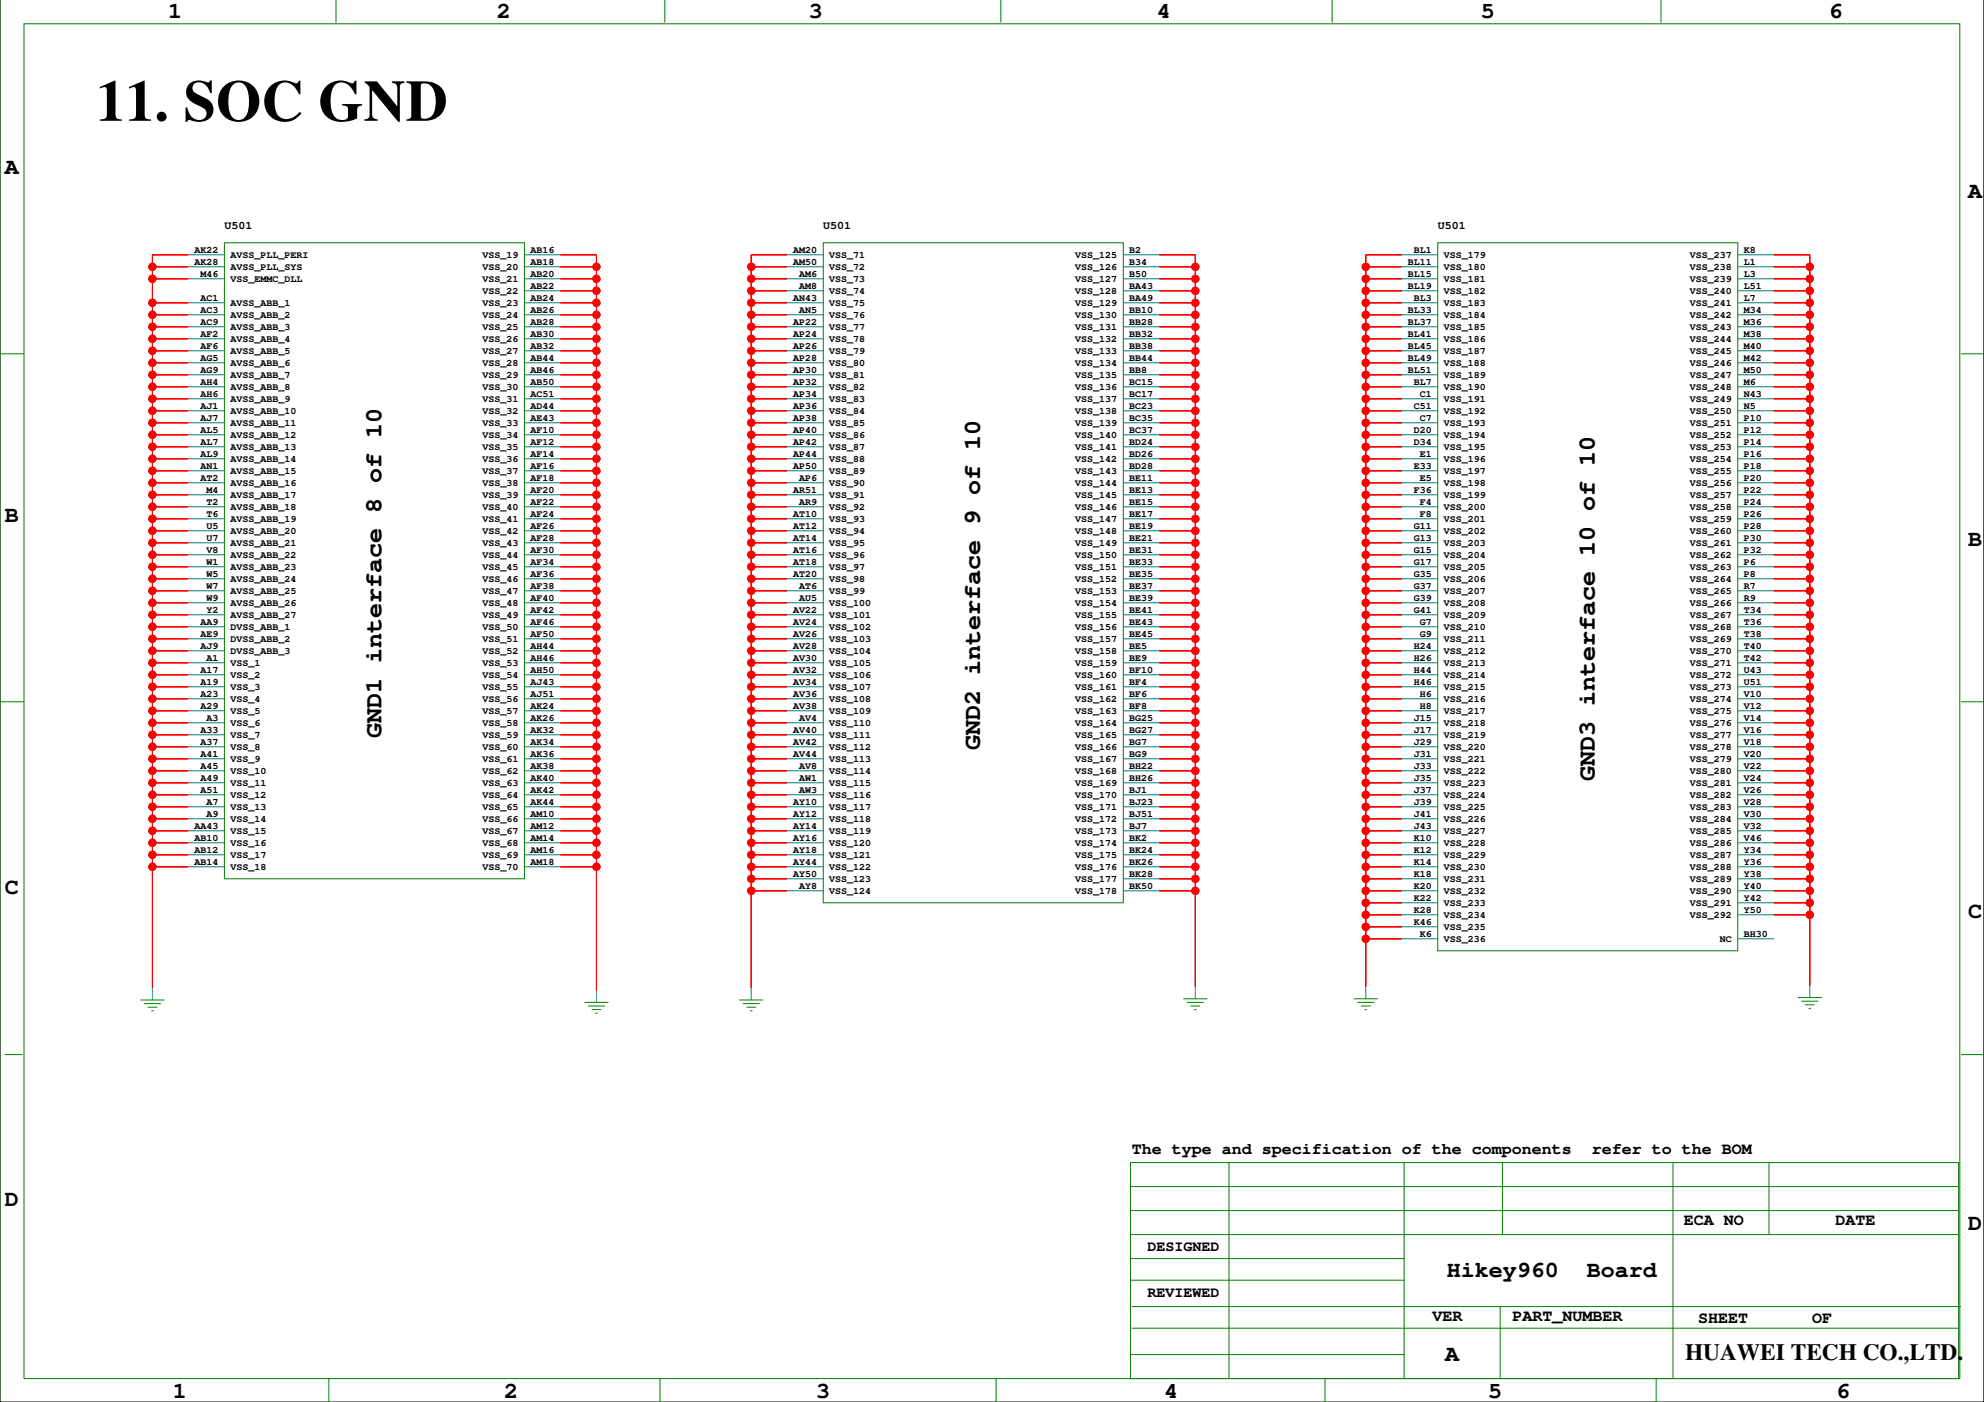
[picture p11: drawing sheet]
<svg xmlns="http://www.w3.org/2000/svg" width="420mm" height="297mm" viewBox="0 0 420 297" stroke-linecap="round" stroke-linejoin="round" font-family="sans-serif">
<defs><g id="words">
<text font-size="12.3" x="20.3" y="25.6">11. SOC GND</text>
<g font-size="5.3">
<text x="80.7" y="156.1" transform="rotate(-90 80.7 156.1)">GND1 interface 8 of 10</text>
<text x="207.4" y="158.7" transform="rotate(-90 207.4 158.7)">GND2 interface 9 of 10</text>
<text x="337.5" y="165.3" transform="rotate(-90 337.5 165.3)">GND3 interface 10 of 10</text>
</g>
<g font-size="4.9">
<text x="35.6" y="3.9">1</text>
<text x="105.1" y="3.9">2</text>
<text x="171.2" y="3.9">3</text>
<text x="244.8" y="3.9">4</text>
<text x="313.4" y="3.9">5</text>
<text x="387" y="3.9">6</text>
<text x="1" y="36.9">A</text>
<text x="416.5" y="42">A</text>
<text x="1" y="110.6">B</text>
<text x="416.5" y="115.6">B</text>
<text x="1" y="189.3">C</text>
<text x="416.5" y="194.4">C</text>
<text x="1" y="255.3">D</text>
<text x="416.5" y="260.4">D</text>
<text x="306.1" y="270.3">Hikey960</text>
<text x="335.8" y="270.3">Board</text>
<text x="356.6" y="287.8">HUAWEI TECH CO.,LTD.</text>
<text x="305.8" y="288">A</text>
<text x="36.6" y="295.9">1</text>
<text x="106.7" y="295.9">2</text>
<text x="172.7" y="295.9">3</text>
<text x="246.3" y="295.9">4</text>
<text x="314.9" y="295.9">5</text>
<text x="388.5" y="295.9">6</text>
</g>
<g font-size="3.5">
<text x="239.5" y="244.1">The type and specification of the components</text>
<text x="336.8" y="244.1">refer to the BOM</text>
<text x="356.3" y="259.2">ECA NO</text>
<text x="388.4" y="259.2">DATE</text>
<text x="303.1" y="279.5">VER</text>
<text x="320" y="279.5">PART_NUMBER</text>
<text x="359.3" y="280">SHEET</text>
<text x="383.5" y="280">OF</text>
</g>
<g font-size="3.2">
<text x="242.8" y="264.8">DESIGNED</text>
<text x="242.8" y="274.4">REVIEWED</text>
</g>
<g font-size="2.5">
<text x="47.5" y="48.4">U501</text>
<text x="174.2" y="48.4">U501</text>
<text x="304.2" y="48.4">U501</text>
</g>
<g font-size="2.1">
<text x="41.1" y="53.5">AK22</text>
<text x="112.2" y="53.5">AB16</text>
<text x="167.9" y="53.5">AM20</text>
<text x="239" y="53.5">B2</text>
<text x="299.1" y="53.5">BL1</text>
<text x="369" y="53.5">K8</text>
<text x="41.1" y="56.1">AK28</text>
<text x="42.4" y="58.6">M46</text>
<text x="48.8" y="54.5">AVSS_PLL_PERI</text>
<text x="48.8" y="57.1">AVSS_PLL_SYS</text>
<text x="48.8" y="59.6">VSS_EMMC_DLL</text>
<text x="102.1" y="54.5">VSS_19</text>
<text x="102.1" y="57.1">VSS_20</text>
<text x="102.1" y="59.6">VSS_21</text>
<text x="112.2" y="58.6">AB20</text>
<text x="112.2" y="56.1">AB18</text>
<text x="167.9" y="56.1">AM50</text>
<text x="169.1" y="58.6">AM6</text>
<text x="175.5" y="54.5">VSS_71</text>
<text x="175.5" y="57.1">VSS_72</text>
<text x="175.5" y="59.6">VSS_73</text>
<text x="227.5" y="54.5">VSS_125</text>
<text x="227.5" y="57.1">VSS_126</text>
<text x="227.5" y="59.6">VSS_127</text>
<text x="239" y="58.6">B50</text>
<text x="239" y="56.1">B34</text>
<text x="297.9" y="58.6">BL15</text>
<text x="297.9" y="56.1">BL11</text>
<text x="305.5" y="57.1">VSS_180</text>
<text x="305.5" y="59.6">VSS_181</text>
<text x="305.5" y="54.5">VSS_179</text>
<text x="357.5" y="54.5">VSS_237</text>
<text x="357.5" y="57.1">VSS_238</text>
<text x="357.5" y="59.6">VSS_239</text>
<text x="369" y="58.6">L3</text>
<text x="369" y="56.1">L1</text>
<text x="42.4" y="63.7">AC1</text>
<text x="48.8" y="64.7">AVSS_ABB_1</text>
<text x="102.1" y="62.1">VSS_22</text>
<text x="102.1" y="64.7">VSS_23</text>
<text x="112.2" y="63.7">AB24</text>
<text x="112.2" y="61.2">AB22</text>
<text x="167.9" y="63.7">AN43</text>
<text x="169.1" y="61.2">AM8</text>
<text x="175.5" y="62.1">VSS_74</text>
<text x="175.5" y="64.7">VSS_75</text>
<text x="227.5" y="62.1">VSS_128</text>
<text x="227.5" y="64.7">VSS_129</text>
<text x="239" y="63.7">BA49</text>
<text x="239" y="61.2">BA43</text>
<text x="297.9" y="61.2">BL19</text>
<text x="299.1" y="63.7">BL3</text>
<text x="305.5" y="62.1">VSS_182</text>
<text x="305.5" y="64.7">VSS_183</text>
<text x="357.5" y="62.1">VSS_240</text>
<text x="357.5" y="64.7">VSS_241</text>
<text x="369" y="63.7">L7</text>
<text x="369" y="61.2">L51</text>
<text x="42.4" y="71.3">AF2</text>
<text x="42.4" y="68.8">AC9</text>
<text x="42.4" y="66.2">AC3</text>
<text x="48.8" y="67.2">AVSS_ABB_2</text>
<text x="48.8" y="69.7">AVSS_ABB_3</text>
<text x="102.1" y="67.2">VSS_24</text>
<text x="102.1" y="69.7">VSS_25</text>
<text x="112.2" y="71.3">AB30</text>
<text x="112.2" y="68.8">AB28</text>
<text x="112.2" y="66.2">AB26</text>
<text x="167.9" y="71.3">AP24</text>
<text x="167.9" y="68.8">AP22</text>
<text x="169.1" y="66.2">AN5</text>
<text x="175.5" y="67.2">VSS_76</text>
<text x="175.5" y="69.7">VSS_77</text>
<text x="227.5" y="67.2">VSS_130</text>
<text x="227.5" y="69.7">VSS_131</text>
<text x="239" y="71.3">BB32</text>
<text x="239" y="68.8">BB28</text>
<text x="239" y="66.2">BB10</text>
<text x="297.9" y="71.3">BL41</text>
<text x="297.9" y="68.8">BL37</text>
<text x="297.9" y="66.2">BL33</text>
<text x="305.5" y="67.2">VSS_184</text>
<text x="305.5" y="69.7">VSS_185</text>
<text x="357.5" y="67.2">VSS_242</text>
<text x="357.5" y="69.7">VSS_243</text>
<text x="369" y="71.3">M38</text>
<text x="369" y="68.8">M36</text>
<text x="369" y="66.2">M34</text>
<text x="42.4" y="76.4">AG5</text>
<text x="42.4" y="73.9">AF6</text>
<text x="48.8" y="72.3">AVSS_ABB_4</text>
<text x="48.8" y="74.8">AVSS_ABB_5</text>
<text x="48.8" y="77.4">AVSS_ABB_6</text>
<text x="102.1" y="72.3">VSS_26</text>
<text x="102.1" y="74.8">VSS_27</text>
<text x="102.1" y="77.4">VSS_28</text>
<text x="112.2" y="76.4">AB44</text>
<text x="112.2" y="73.9">AB32</text>
<text x="167.9" y="76.4">AP28</text>
<text x="167.9" y="73.9">AP26</text>
<text x="175.5" y="72.3">VSS_78</text>
<text x="175.5" y="74.8">VSS_79</text>
<text x="175.5" y="77.4">VSS_80</text>
<text x="227.5" y="72.3">VSS_132</text>
<text x="227.5" y="74.8">VSS_133</text>
<text x="227.5" y="77.4">VSS_134</text>
<text x="239" y="76.4">BB44</text>
<text x="239" y="73.9">BB38</text>
<text x="297.9" y="76.4">BL49</text>
<text x="297.9" y="73.9">BL45</text>
<text x="305.5" y="72.3">VSS_186</text>
<text x="305.5" y="74.8">VSS_187</text>
<text x="305.5" y="77.4">VSS_188</text>
<text x="357.5" y="72.3">VSS_244</text>
<text x="357.5" y="74.8">VSS_245</text>
<text x="357.5" y="77.4">VSS_246</text>
<text x="369" y="76.4">M42</text>
<text x="369" y="73.9">M40</text>
<text x="42.4" y="81.5">AH4</text>
<text x="42.4" y="78.9">AG9</text>
<text x="48.8" y="79.9">AVSS_ABB_7</text>
<text x="48.8" y="82.4">AVSS_ABB_8</text>
<text x="102.1" y="79.9">VSS_29</text>
<text x="102.1" y="82.4">VSS_30</text>
<text x="112.2" y="81.5">AB50</text>
<text x="112.2" y="78.9">AB46</text>
<text x="167.9" y="81.5">AP32</text>
<text x="167.9" y="78.9">AP30</text>
<text x="175.5" y="79.9">VSS_81</text>
<text x="175.5" y="82.4">VSS_82</text>
<text x="227.5" y="79.9">VSS_135</text>
<text x="227.5" y="82.4">VSS_136</text>
<text x="239" y="81.5">BC15</text>
<text x="239" y="78.9">BB8</text>
<text x="297.9" y="78.9">BL51</text>
<text x="299.1" y="81.5">BL7</text>
<text x="305.5" y="79.9">VSS_189</text>
<text x="305.5" y="82.4">VSS_190</text>
<text x="357.5" y="79.9">VSS_247</text>
<text x="357.5" y="82.4">VSS_248</text>
<text x="369" y="81.5">M6</text>
<text x="369" y="78.9">M50</text>
<text x="42.4" y="89.1">AJ7</text>
<text x="42.4" y="86.6">AJ1</text>
<text x="42.4" y="84">AH6</text>
<text x="48.8" y="85">AVSS_ABB_9</text>
<text x="48.8" y="87.5">AVSS_ABB_10</text>
<text x="102.1" y="85">VSS_31</text>
<text x="102.1" y="87.5">VSS_32</text>
<text x="112.2" y="89.1">AE43</text>
<text x="112.2" y="86.6">AD44</text>
<text x="112.2" y="84">AC51</text>
<text x="167.9" y="89.1">AP38</text>
<text x="167.9" y="86.6">AP36</text>
<text x="167.9" y="84">AP34</text>
<text x="175.5" y="85">VSS_83</text>
<text x="175.5" y="87.5">VSS_84</text>
<text x="227.5" y="85">VSS_137</text>
<text x="227.5" y="87.5">VSS_138</text>
<text x="239" y="89.1">BC35</text>
<text x="239" y="86.6">BC23</text>
<text x="239" y="84">BC17</text>
<text x="299.1" y="86.6">C51</text>
<text x="300.4" y="89.1">C7</text>
<text x="300.4" y="84">C1</text>
<text x="305.5" y="85">VSS_191</text>
<text x="305.5" y="87.5">VSS_192</text>
<text x="357.5" y="85">VSS_249</text>
<text x="357.5" y="87.5">VSS_250</text>
<text x="369" y="89.1">P10</text>
<text x="369" y="86.6">N5</text>
<text x="369" y="84">N43</text>
<text x="42.4" y="94.2">AL7</text>
<text x="42.4" y="91.6">AL5</text>
<text x="48.8" y="90.1">AVSS_ABB_11</text>
<text x="48.8" y="92.6">AVSS_ABB_12</text>
<text x="48.8" y="95.1">AVSS_ABB_13</text>
<text x="102.1" y="90.1">VSS_33</text>
<text x="102.1" y="92.6">VSS_34</text>
<text x="102.1" y="95.1">VSS_35</text>
<text x="112.2" y="94.2">AF12</text>
<text x="112.2" y="91.6">AF10</text>
<text x="167.9" y="94.2">AP42</text>
<text x="167.9" y="91.6">AP40</text>
<text x="175.5" y="90.1">VSS_85</text>
<text x="175.5" y="92.6">VSS_86</text>
<text x="175.5" y="95.1">VSS_87</text>
<text x="227.5" y="90.1">VSS_139</text>
<text x="227.5" y="92.6">VSS_140</text>
<text x="227.5" y="95.1">VSS_141</text>
<text x="239" y="94.2">BD24</text>
<text x="239" y="91.6">BC37</text>
<text x="299.1" y="94.2">D34</text>
<text x="299.1" y="91.6">D20</text>
<text x="305.5" y="90.1">VSS_193</text>
<text x="305.5" y="92.6">VSS_194</text>
<text x="305.5" y="95.1">VSS_195</text>
<text x="357.5" y="90.1">VSS_251</text>
<text x="357.5" y="92.6">VSS_252</text>
<text x="357.5" y="95.1">VSS_253</text>
<text x="369" y="94.2">P14</text>
<text x="369" y="91.6">P12</text>
<text x="42.4" y="101.8">AT2</text>
<text x="42.4" y="99.3">AN1</text>
<text x="42.4" y="96.7">AL9</text>
<text x="48.8" y="97.7">AVSS_ABB_14</text>
<text x="48.8" y="100.2">AVSS_ABB_15</text>
<text x="102.1" y="97.7">VSS_36</text>
<text x="102.1" y="100.2">VSS_37</text>
<text x="112.2" y="101.8">AF18</text>
<text x="112.2" y="99.3">AF16</text>
<text x="112.2" y="96.7">AF14</text>
<text x="167.9" y="99.3">AP50</text>
<text x="167.9" y="96.7">AP44</text>
<text x="169.1" y="101.8">AP6</text>
<text x="175.5" y="97.7">VSS_88</text>
<text x="175.5" y="100.2">VSS_89</text>
<text x="227.5" y="97.7">VSS_142</text>
<text x="227.5" y="100.2">VSS_143</text>
<text x="239" y="101.8">BE11</text>
<text x="239" y="99.3">BD28</text>
<text x="239" y="96.7">BD26</text>
<text x="299.1" y="99.3">E33</text>
<text x="300.4" y="101.8">E5</text>
<text x="300.4" y="96.7">E1</text>
<text x="305.5" y="97.7">VSS_196</text>
<text x="305.5" y="100.2">VSS_197</text>
<text x="357.5" y="97.7">VSS_254</text>
<text x="357.5" y="100.2">VSS_255</text>
<text x="369" y="101.8">P20</text>
<text x="369" y="99.3">P18</text>
<text x="369" y="96.7">P16</text>
<text x="43.7" y="106.9">T2</text>
<text x="43.7" y="104.3">M4</text>
<text x="48.8" y="102.8">AVSS_ABB_16</text>
<text x="48.8" y="105.3">AVSS_ABB_17</text>
<text x="48.8" y="107.8">AVSS_ABB_18</text>
<text x="102.1" y="102.8">VSS_38</text>
<text x="102.1" y="105.3">VSS_39</text>
<text x="102.1" y="107.8">VSS_40</text>
<text x="112.2" y="106.9">AF22</text>
<text x="112.2" y="104.3">AF20</text>
<text x="167.9" y="104.3">AR51</text>
<text x="169.1" y="106.9">AR9</text>
<text x="175.5" y="102.8">VSS_90</text>
<text x="175.5" y="105.3">VSS_91</text>
<text x="175.5" y="107.8">VSS_92</text>
<text x="227.5" y="102.8">VSS_144</text>
<text x="227.5" y="105.3">VSS_145</text>
<text x="227.5" y="107.8">VSS_146</text>
<text x="239" y="106.9">BE15</text>
<text x="239" y="104.3">BE13</text>
<text x="299.1" y="104.3">F36</text>
<text x="300.4" y="106.9">F4</text>
<text x="305.5" y="102.8">VSS_198</text>
<text x="305.5" y="105.3">VSS_199</text>
<text x="305.5" y="107.8">VSS_200</text>
<text x="357.5" y="102.8">VSS_256</text>
<text x="357.5" y="105.3">VSS_257</text>
<text x="357.5" y="107.8">VSS_258</text>
<text x="369" y="106.9">P24</text>
<text x="369" y="104.3">P22</text>
<text x="43.7" y="111.9">U5</text>
<text x="43.7" y="109.4">T6</text>
<text x="48.8" y="110.4">AVSS_ABB_19</text>
<text x="48.8" y="112.9">AVSS_ABB_20</text>
<text x="102.1" y="110.4">VSS_41</text>
<text x="102.1" y="112.9">VSS_42</text>
<text x="112.2" y="111.9">AF26</text>
<text x="112.2" y="109.4">AF24</text>
<text x="167.9" y="111.9">AT12</text>
<text x="167.9" y="109.4">AT10</text>
<text x="175.5" y="110.4">VSS_93</text>
<text x="175.5" y="112.9">VSS_94</text>
<text x="227.5" y="110.4">VSS_147</text>
<text x="227.5" y="112.9">VSS_148</text>
<text x="239" y="111.9">BE19</text>
<text x="239" y="109.4">BE17</text>
<text x="299.1" y="111.9">G11</text>
<text x="300.4" y="109.4">F8</text>
<text x="305.5" y="110.4">VSS_201</text>
<text x="305.5" y="112.9">VSS_202</text>
<text x="357.5" y="110.4">VSS_259</text>
<text x="357.5" y="112.9">VSS_260</text>
<text x="369" y="111.9">P28</text>
<text x="369" y="109.4">P26</text>
<text x="43.7" y="119.6">W1</text>
<text x="43.7" y="117">V8</text>
<text x="43.7" y="114.5">U7</text>
<text x="48.8" y="115.5">AVSS_ABB_21</text>
<text x="48.8" y="118">AVSS_ABB_22</text>
<text x="102.1" y="115.5">VSS_43</text>
<text x="102.1" y="118">VSS_44</text>
<text x="112.2" y="119.6">AF34</text>
<text x="112.2" y="117">AF30</text>
<text x="112.2" y="114.5">AF28</text>
<text x="167.9" y="119.6">AT18</text>
<text x="167.9" y="117">AT16</text>
<text x="167.9" y="114.5">AT14</text>
<text x="175.5" y="115.5">VSS_95</text>
<text x="175.5" y="118">VSS_96</text>
<text x="227.5" y="115.5">VSS_149</text>
<text x="227.5" y="118">VSS_150</text>
<text x="239" y="119.6">BE33</text>
<text x="239" y="117">BE31</text>
<text x="239" y="114.5">BE21</text>
<text x="299.1" y="119.6">G17</text>
<text x="299.1" y="117">G15</text>
<text x="299.1" y="114.5">G13</text>
<text x="305.5" y="115.5">VSS_203</text>
<text x="305.5" y="118">VSS_204</text>
<text x="357.5" y="115.5">VSS_261</text>
<text x="357.5" y="118">VSS_262</text>
<text x="369" y="119.6">P6</text>
<text x="369" y="117">P32</text>
<text x="369" y="114.5">P30</text>
<text x="43.7" y="124.6">W7</text>
<text x="43.7" y="122.1">W5</text>
<text x="48.8" y="120.5">AVSS_ABB_23</text>
<text x="48.8" y="123.1">AVSS_ABB_24</text>
<text x="48.8" y="125.6">AVSS_ABB_25</text>
<text x="102.1" y="120.5">VSS_45</text>
<text x="102.1" y="123.1">VSS_46</text>
<text x="102.1" y="125.6">VSS_47</text>
<text x="112.2" y="124.6">AF38</text>
<text x="112.2" y="122.1">AF36</text>
<text x="167.9" y="122.1">AT20</text>
<text x="169.1" y="124.6">AT6</text>
<text x="175.5" y="120.5">VSS_97</text>
<text x="175.5" y="123.1">VSS_98</text>
<text x="175.5" y="125.6">VSS_99</text>
<text x="227.5" y="120.5">VSS_151</text>
<text x="227.5" y="123.1">VSS_152</text>
<text x="227.5" y="125.6">VSS_153</text>
<text x="239" y="124.6">BE37</text>
<text x="239" y="122.1">BE35</text>
<text x="299.1" y="124.6">G37</text>
<text x="299.1" y="122.1">G35</text>
<text x="305.5" y="120.5">VSS_205</text>
<text x="305.5" y="123.1">VSS_206</text>
<text x="305.5" y="125.6">VSS_207</text>
<text x="357.5" y="120.5">VSS_263</text>
<text x="357.5" y="123.1">VSS_264</text>
<text x="357.5" y="125.6">VSS_265</text>
<text x="369" y="124.6">R7</text>
<text x="369" y="122.1">P8</text>
<text x="43.7" y="129.7">Y2</text>
<text x="43.7" y="127.2">W9</text>
<text x="48.8" y="128.2">AVSS_ABB_26</text>
<text x="48.8" y="130.7">AVSS_ABB_27</text>
<text x="102.1" y="128.2">VSS_48</text>
<text x="102.1" y="130.7">VSS_49</text>
<text x="112.2" y="129.7">AF42</text>
<text x="112.2" y="127.2">AF40</text>
<text x="167.9" y="129.7">AV22</text>
<text x="169.1" y="127.2">AU5</text>
<text x="175.5" y="128.2">VSS_100</text>
<text x="175.5" y="130.7">VSS_101</text>
<text x="227.5" y="128.2">VSS_154</text>
<text x="227.5" y="130.7">VSS_155</text>
<text x="239" y="129.7">BE41</text>
<text x="239" y="127.2">BE39</text>
<text x="299.1" y="129.7">G41</text>
<text x="299.1" y="127.2">G39</text>
<text x="305.5" y="128.2">VSS_208</text>
<text x="305.5" y="130.7">VSS_209</text>
<text x="357.5" y="128.2">VSS_266</text>
<text x="357.5" y="130.7">VSS_267</text>
<text x="369" y="129.7">T34</text>
<text x="369" y="127.2">R9</text>
<text x="42.4" y="137.3">AJ9</text>
<text x="42.4" y="134.8">AE9</text>
<text x="42.4" y="132.3">AA9</text>
<text x="48.8" y="133.2">DVSS_ABB_1</text>
<text x="48.8" y="135.8">DVSS_ABB_2</text>
<text x="102.1" y="133.2">VSS_50</text>
<text x="102.1" y="135.8">VSS_51</text>
<text x="112.2" y="137.3">AH44</text>
<text x="112.2" y="134.8">AF50</text>
<text x="112.2" y="132.3">AF46</text>
<text x="167.9" y="137.3">AV28</text>
<text x="167.9" y="134.8">AV26</text>
<text x="167.9" y="132.3">AV24</text>
<text x="175.5" y="133.2">VSS_102</text>
<text x="175.5" y="135.8">VSS_103</text>
<text x="227.5" y="133.2">VSS_156</text>
<text x="227.5" y="135.8">VSS_157</text>
<text x="239" y="137.3">BE5</text>
<text x="239" y="134.8">BE45</text>
<text x="239" y="132.3">BE43</text>
<text x="299.1" y="137.3">H24</text>
<text x="300.4" y="134.8">G9</text>
<text x="300.4" y="132.3">G7</text>
<text x="305.5" y="133.2">VSS_210</text>
<text x="305.5" y="135.8">VSS_211</text>
<text x="357.5" y="133.2">VSS_268</text>
<text x="357.5" y="135.8">VSS_269</text>
<text x="369" y="137.3">T40</text>
<text x="369" y="134.8">T38</text>
<text x="369" y="132.3">T36</text>
<text x="42.4" y="142.4">A17</text>
<text x="43.7" y="139.9">A1</text>
<text x="48.8" y="138.3">DVSS_ABB_3</text>
<text x="48.8" y="140.9">VSS_1</text>
<text x="48.8" y="143.4">VSS_2</text>
<text x="102.1" y="138.3">VSS_52</text>
<text x="102.1" y="140.9">VSS_53</text>
<text x="102.1" y="143.4">VSS_54</text>
<text x="112.2" y="142.4">AH50</text>
<text x="112.2" y="139.9">AH46</text>
<text x="167.9" y="142.4">AV32</text>
<text x="167.9" y="139.9">AV30</text>
<text x="175.5" y="138.3">VSS_104</text>
<text x="175.5" y="140.9">VSS_105</text>
<text x="175.5" y="143.4">VSS_106</text>
<text x="227.5" y="138.3">VSS_158</text>
<text x="227.5" y="140.9">VSS_159</text>
<text x="227.5" y="143.4">VSS_160</text>
<text x="239" y="142.4">BF10</text>
<text x="239" y="139.9">BE9</text>
<text x="299.1" y="142.4">H44</text>
<text x="299.1" y="139.9">H26</text>
<text x="305.5" y="138.3">VSS_212</text>
<text x="305.5" y="140.9">VSS_213</text>
<text x="305.5" y="143.4">VSS_214</text>
<text x="357.5" y="138.3">VSS_270</text>
<text x="357.5" y="140.9">VSS_271</text>
<text x="357.5" y="143.4">VSS_272</text>
<text x="369" y="142.4">U43</text>
<text x="369" y="139.9">T42</text>
<text x="42.4" y="147.5">A23</text>
<text x="42.4" y="145">A19</text>
<text x="48.8" y="145.9">VSS_3</text>
<text x="48.8" y="148.5">VSS_4</text>
<text x="102.1" y="145.9">VSS_55</text>
<text x="102.1" y="148.5">VSS_56</text>
<text x="112.2" y="147.5">AJ51</text>
<text x="112.2" y="145">AJ43</text>
<text x="167.9" y="147.5">AV36</text>
<text x="167.9" y="145">AV34</text>
<text x="175.5" y="145.9">VSS_107</text>
<text x="175.5" y="148.5">VSS_108</text>
<text x="227.5" y="145.9">VSS_161</text>
<text x="227.5" y="148.5">VSS_162</text>
<text x="239" y="147.5">BF6</text>
<text x="239" y="145">BF4</text>
<text x="299.1" y="145">H46</text>
<text x="300.4" y="147.5">H6</text>
<text x="305.5" y="145.9">VSS_215</text>
<text x="305.5" y="148.5">VSS_216</text>
<text x="357.5" y="145.9">VSS_273</text>
<text x="357.5" y="148.5">VSS_274</text>
<text x="369" y="147.5">V10</text>
<text x="369" y="145">U51</text>
<text x="42.4" y="155.1">A33</text>
<text x="42.4" y="150">A29</text>
<text x="43.7" y="152.6">A3</text>
<text x="48.8" y="151">VSS_5</text>
<text x="48.8" y="153.5">VSS_6</text>
<text x="102.1" y="151">VSS_57</text>
<text x="102.1" y="153.5">VSS_58</text>
<text x="112.2" y="155.1">AK32</text>
<text x="112.2" y="152.6">AK26</text>
<text x="112.2" y="150">AK24</text>
<text x="167.9" y="155.1">AV40</text>
<text x="167.9" y="150">AV38</text>
<text x="169.1" y="152.6">AV4</text>
<text x="175.5" y="151">VSS_109</text>
<text x="175.5" y="153.5">VSS_110</text>
<text x="227.5" y="151">VSS_163</text>
<text x="227.5" y="153.5">VSS_164</text>
<text x="239" y="155.1">BG27</text>
<text x="239" y="152.6">BG25</text>
<text x="239" y="150">BF8</text>
<text x="299.1" y="155.1">J17</text>
<text x="299.1" y="152.6">J15</text>
<text x="300.4" y="150">H8</text>
<text x="305.5" y="151">VSS_217</text>
<text x="305.5" y="153.5">VSS_218</text>
<text x="357.5" y="151">VSS_275</text>
<text x="357.5" y="153.5">VSS_276</text>
<text x="369" y="155.1">V16</text>
<text x="369" y="152.6">V14</text>
<text x="369" y="150">V12</text>
<text x="42.4" y="160.2">A41</text>
<text x="42.4" y="157.7">A37</text>
<text x="48.8" y="156.1">VSS_7</text>
<text x="48.8" y="158.6">VSS_8</text>
<text x="48.8" y="161.2">VSS_9</text>
<text x="102.1" y="156.1">VSS_59</text>
<text x="102.1" y="158.6">VSS_60</text>
<text x="102.1" y="161.2">VSS_61</text>
<text x="112.2" y="160.2">AK36</text>
<text x="112.2" y="157.7">AK34</text>
<text x="167.9" y="160.2">AV44</text>
<text x="167.9" y="157.7">AV42</text>
<text x="175.5" y="156.1">VSS_111</text>
<text x="175.5" y="158.6">VSS_112</text>
<text x="175.5" y="161.2">VSS_113</text>
<text x="227.5" y="156.1">VSS_165</text>
<text x="227.5" y="158.6">VSS_166</text>
<text x="227.5" y="161.2">VSS_167</text>
<text x="239" y="160.2">BG9</text>
<text x="239" y="157.7">BG7</text>
<text x="299.1" y="160.2">J31</text>
<text x="299.1" y="157.7">J29</text>
<text x="305.5" y="156.1">VSS_219</text>
<text x="305.5" y="158.6">VSS_220</text>
<text x="305.5" y="161.2">VSS_221</text>
<text x="357.5" y="156.1">VSS_277</text>
<text x="357.5" y="158.6">VSS_278</text>
<text x="357.5" y="161.2">VSS_279</text>
<text x="369" y="160.2">V20</text>
<text x="369" y="157.7">V18</text>
<text x="42.4" y="167.8">A51</text>
<text x="42.4" y="165.3">A49</text>
<text x="42.4" y="162.7">A45</text>
<text x="48.8" y="163.7">VSS_10</text>
<text x="48.8" y="166.2">VSS_11</text>
<text x="102.1" y="163.7">VSS_62</text>
<text x="102.1" y="166.2">VSS_63</text>
<text x="112.2" y="167.8">AK42</text>
<text x="112.2" y="165.3">AK40</text>
<text x="112.2" y="162.7">AK38</text>
<text x="169.1" y="167.8">AW3</text>
<text x="169.1" y="165.3">AW1</text>
<text x="169.1" y="162.7">AV8</text>
<text x="175.5" y="163.7">VSS_114</text>
<text x="175.5" y="166.2">VSS_115</text>
<text x="227.5" y="163.7">VSS_168</text>
<text x="227.5" y="166.2">VSS_169</text>
<text x="239" y="167.8">BJ1</text>
<text x="239" y="165.3">BH26</text>
<text x="239" y="162.7">BH22</text>
<text x="299.1" y="167.8">J37</text>
<text x="299.1" y="165.3">J35</text>
<text x="299.1" y="162.7">J33</text>
<text x="305.5" y="163.7">VSS_222</text>
<text x="305.5" y="166.2">VSS_223</text>
<text x="357.5" y="163.7">VSS_280</text>
<text x="357.5" y="166.2">VSS_281</text>
<text x="369" y="167.8">V26</text>
<text x="369" y="165.3">V24</text>
<text x="369" y="162.7">V22</text>
<text x="43.7" y="172.9">A9</text>
<text x="43.7" y="170.4">A7</text>
<text x="48.8" y="168.8">VSS_12</text>
<text x="48.8" y="171.3">VSS_13</text>
<text x="48.8" y="173.9">VSS_14</text>
<text x="102.1" y="168.8">VSS_64</text>
<text x="102.1" y="171.3">VSS_65</text>
<text x="102.1" y="173.9">VSS_66</text>
<text x="112.2" y="172.9">AM10</text>
<text x="112.2" y="170.4">AK44</text>
<text x="167.9" y="172.9">AY12</text>
<text x="167.9" y="170.4">AY10</text>
<text x="175.5" y="168.8">VSS_116</text>
<text x="175.5" y="171.3">VSS_117</text>
<text x="175.5" y="173.9">VSS_118</text>
<text x="227.5" y="168.8">VSS_170</text>
<text x="227.5" y="171.3">VSS_171</text>
<text x="227.5" y="173.9">VSS_172</text>
<text x="239" y="172.9">BJ51</text>
<text x="239" y="170.4">BJ23</text>
<text x="299.1" y="172.9">J41</text>
<text x="299.1" y="170.4">J39</text>
<text x="305.5" y="168.8">VSS_224</text>
<text x="305.5" y="171.3">VSS_225</text>
<text x="305.5" y="173.9">VSS_226</text>
<text x="357.5" y="168.8">VSS_282</text>
<text x="357.5" y="171.3">VSS_283</text>
<text x="357.5" y="173.9">VSS_284</text>
<text x="369" y="172.9">V30</text>
<text x="369" y="170.4">V28</text>
<text x="41.1" y="178">AB10</text>
<text x="41.1" y="175.4">AA43</text>
<text x="48.8" y="176.4">VSS_15</text>
<text x="48.8" y="178.9">VSS_16</text>
<text x="102.1" y="176.4">VSS_67</text>
<text x="102.1" y="178.9">VSS_68</text>
<text x="112.2" y="178">AM14</text>
<text x="112.2" y="175.4">AM12</text>
<text x="167.9" y="178">AY16</text>
<text x="167.9" y="175.4">AY14</text>
<text x="175.5" y="176.4">VSS_119</text>
<text x="175.5" y="178.9">VSS_120</text>
<text x="227.5" y="176.4">VSS_173</text>
<text x="227.5" y="178.9">VSS_174</text>
<text x="239" y="178">BK2</text>
<text x="239" y="175.4">BJ7</text>
<text x="299.1" y="178">K10</text>
<text x="299.1" y="175.4">J43</text>
<text x="305.5" y="176.4">VSS_227</text>
<text x="305.5" y="178.9">VSS_228</text>
<text x="357.5" y="176.4">VSS_285</text>
<text x="357.5" y="178.9">VSS_286</text>
<text x="369" y="178">V46</text>
<text x="369" y="175.4">V32</text>
<text x="41.1" y="183.1">AB14</text>
<text x="41.1" y="180.5">AB12</text>
<text x="48.8" y="181.5">VSS_17</text>
<text x="48.8" y="184">VSS_18</text>
<text x="102.1" y="181.5">VSS_69</text>
<text x="102.1" y="184">VSS_70</text>
<text x="112.2" y="183.1">AM18</text>
<text x="112.2" y="180.5">AM16</text>
<text x="167.9" y="185.6">AY50</text>
<text x="167.9" y="183.1">AY44</text>
<text x="167.9" y="180.5">AY18</text>
<text x="175.5" y="181.5">VSS_121</text>
<text x="175.5" y="184">VSS_122</text>
<text x="227.5" y="181.5">VSS_175</text>
<text x="227.5" y="184">VSS_176</text>
<text x="239" y="185.6">BK28</text>
<text x="239" y="183.1">BK26</text>
<text x="239" y="180.5">BK24</text>
<text x="299.1" y="185.6">K18</text>
<text x="299.1" y="183.1">K14</text>
<text x="299.1" y="180.5">K12</text>
<text x="305.5" y="181.5">VSS_229</text>
<text x="305.5" y="184">VSS_230</text>
<text x="357.5" y="181.5">VSS_287</text>
<text x="357.5" y="184">VSS_288</text>
<text x="369" y="185.6">Y38</text>
<text x="369" y="183.1">Y36</text>
<text x="369" y="180.5">Y34</text>
<text x="169.1" y="188.1">AY8</text>
<text x="175.5" y="186.6">VSS_123</text>
<text x="175.5" y="189.1">VSS_124</text>
<text x="227.5" y="186.6">VSS_177</text>
<text x="227.5" y="189.1">VSS_178</text>
<text x="239" y="188.1">BK50</text>
<text x="299.1" y="190.7">K22</text>
<text x="299.1" y="188.1">K20</text>
<text x="305.5" y="186.6">VSS_231</text>
<text x="305.5" y="189.1">VSS_232</text>
<text x="305.5" y="191.6">VSS_233</text>
<text x="357.5" y="186.6">VSS_289</text>
<text x="357.5" y="189.1">VSS_290</text>
<text x="357.5" y="191.6">VSS_291</text>
<text x="369" y="190.7">Y42</text>
<text x="369" y="188.1">Y40</text>
<text x="299.1" y="195.7">K46</text>
<text x="299.1" y="193.2">K28</text>
<text x="305.5" y="194.2">VSS_234</text>
<text x="305.5" y="196.7">VSS_235</text>
<text x="357.5" y="194.2">VSS_292</text>
<text x="369" y="193.2">Y50</text>
<text x="300.4" y="198.3">K6</text>
<text x="305.5" y="199.3">VSS_236</text>
<text x="363.9" y="199.3">NC</text>
<text x="369" y="198.3">BH30</text>
</g>
</g></defs>
<path d="M419.8 -.1v296.8h-419.8v-296.8" fill="none" stroke="#000" stroke-width=".21"/>
<g fill="none" stroke="#007f7f" stroke-width=".21">
<path d="M39.9 53.9h7.6M39.9 56.5h7.6M39.9 59h7.6M111 53.9h7.6M111 56.5h7.6M111 59h7.6M166.6 53.9h7.6M166.6 56.5h7.6M166.6 59h7.6M237.7 53.9h7.6M237.7 56.5h7.6M237.7 59h7.6"/>
<path d="M296.6 53.9h7.6M296.6 56.5h7.6M296.6 59h7.6M367.7 53.9h7.6M367.7 56.5h7.6M367.7 59h7.6M39.9 64.1h7.6M39.9 66.6h7.6M39.9 69.2h7.6M39.9 71.7h7.6M39.9 74.2h7.6M39.9 76.8h7.6"/>
<path d="M39.9 79.3h7.6M111 64.1h7.6M111 66.6h7.6M111 69.2h7.6M111 71.7h7.6M111 74.2h7.6M111 76.8h7.6M111 79.3h7.6M111 61.5h7.6M166.6 64.1h7.6M166.6 66.6h7.6M166.6 69.2h7.6"/>
<path d="M166.6 71.7h7.6M166.6 74.2h7.6M166.6 76.8h7.6M166.6 79.3h7.6M166.6 61.5h7.6M237.7 64.1h7.6M237.7 66.6h7.6M237.7 69.2h7.6M237.7 71.7h7.6M237.7 74.2h7.6M237.7 76.8h7.6M237.7 79.3h7.6"/>
<path d="M237.7 61.5h7.6M296.6 64.1h7.6M296.6 66.6h7.6M296.6 69.2h7.6M296.6 71.7h7.6M296.6 74.2h7.6M296.6 76.8h7.6M296.6 79.3h7.6M296.6 61.5h7.6M367.7 64.1h7.6M367.7 66.6h7.6M367.7 69.2h7.6"/>
<path d="M367.7 71.7h7.6M367.7 74.2h7.6M367.7 76.8h7.6M367.7 79.3h7.6M367.7 61.5h7.6M39.9 81.9h7.6M39.9 84.4h7.6M39.9 86.9h7.6M39.9 89.5h7.6M39.9 92h7.6M39.9 94.5h7.6M39.9 97.1h7.6"/>
<path d="M39.9 99.6h7.6M111 81.9h7.6M111 84.4h7.6M111 86.9h7.6M111 89.5h7.6M111 92h7.6M111 94.5h7.6M111 97.1h7.6M111 99.6h7.6M166.6 81.9h7.6M166.6 84.4h7.6M166.6 86.9h7.6"/>
<path d="M166.6 89.5h7.6M166.6 92h7.6M166.6 94.5h7.6M166.6 97.1h7.6M166.6 99.6h7.6M237.7 81.9h7.6M237.7 84.4h7.6M237.7 86.9h7.6M237.7 89.5h7.6M237.7 92h7.6M237.7 94.5h7.6M237.7 97.1h7.6"/>
<path d="M237.7 99.6h7.6M296.6 81.9h7.6M296.6 84.4h7.6M296.6 86.9h7.6M296.6 89.5h7.6M296.6 92h7.6M296.6 94.5h7.6M296.6 97.1h7.6M296.6 99.6h7.6M367.7 81.9h7.6M367.7 84.4h7.6M367.7 86.9h7.6"/>
<path d="M367.7 89.5h7.6M367.7 92h7.6M367.7 94.5h7.6M367.7 97.1h7.6M367.7 99.6h7.6M39.9 102.2h7.6M39.9 104.7h7.6M39.9 107.2h7.6M39.9 109.8h7.6M39.9 112.3h7.6M39.9 114.9h7.6M39.9 117.4h7.6"/>
<path d="M39.9 119.9h7.6M111 102.2h7.6M111 104.7h7.6M111 107.2h7.6M111 109.8h7.6M111 112.3h7.6M111 114.9h7.6M111 117.4h7.6M111 119.9h7.6M166.6 102.2h7.6M166.6 104.7h7.6M166.6 107.2h7.6"/>
<path d="M166.6 109.8h7.6M166.6 112.3h7.6M166.6 114.9h7.6M166.6 117.4h7.6M166.6 119.9h7.6M237.7 102.2h7.6M237.7 104.7h7.6M237.7 107.2h7.6M237.7 109.8h7.6M237.7 112.3h7.6M237.7 114.9h7.6M237.7 117.4h7.6"/>
<path d="M237.7 119.9h7.6M296.6 102.2h7.6M296.6 104.7h7.6M296.6 107.2h7.6M296.6 109.8h7.6M296.6 112.3h7.6M296.6 114.9h7.6M296.6 117.4h7.6M296.6 119.9h7.6M367.7 102.2h7.6M367.7 104.7h7.6M367.7 107.2h7.6"/>
<path d="M367.7 109.8h7.6M367.7 112.3h7.6M367.7 114.9h7.6M367.7 117.4h7.6M367.7 119.9h7.6M39.9 122.5h7.6M39.9 125h7.6M39.9 127.6h7.6M39.9 130.1h7.6M39.9 132.6h7.6M39.9 135.2h7.6M39.9 137.7h7.6"/>
<path d="M111 122.5h7.6M111 125h7.6M111 127.6h7.6M111 130.1h7.6M111 132.6h7.6M111 135.2h7.6M111 137.7h7.6M166.6 122.5h7.6M166.6 125h7.6M166.6 127.6h7.6M166.6 130.1h7.6M166.6 132.6h7.6"/>
<path d="M166.6 135.2h7.6M166.6 137.7h7.6M237.7 122.5h7.6M237.7 125h7.6M237.7 127.6h7.6M237.7 130.1h7.6M237.7 132.6h7.6M237.7 135.2h7.6M237.7 137.7h7.6M296.6 122.5h7.6M296.6 125h7.6M296.6 127.6h7.6"/>
<path d="M296.6 130.1h7.6M296.6 132.6h7.6M296.6 135.2h7.6M296.6 137.7h7.6M367.7 122.5h7.6M367.7 125h7.6M367.7 127.6h7.6M367.7 130.1h7.6M367.7 132.6h7.6M367.7 135.2h7.6M367.7 137.7h7.6M39.9 140.3h7.6"/>
<path d="M39.9 142.8h7.6M39.9 145.3h7.6M39.9 147.9h7.6M39.9 150.4h7.6M39.9 153h7.6M39.9 155.5h7.6M39.9 158h7.6M111 140.3h7.6M111 142.8h7.6M111 145.3h7.6M111 147.9h7.6M111 150.4h7.6"/>
<path d="M111 153h7.6M111 155.5h7.6M111 158h7.6M166.6 140.3h7.6M166.6 142.8h7.6M166.6 145.3h7.6M166.6 147.9h7.6M166.6 150.4h7.6M166.6 153h7.6M166.6 155.5h7.6M166.6 158h7.6M237.7 140.3h7.6"/>
<path d="M237.7 142.8h7.6M237.7 145.3h7.6M237.7 147.9h7.6M237.7 150.4h7.6M237.7 153h7.6M237.7 155.5h7.6M237.7 158h7.6M296.6 140.3h7.6M296.6 142.8h7.6M296.6 145.3h7.6M296.6 147.9h7.6M296.6 150.4h7.6"/>
<path d="M296.6 153h7.6M296.6 155.5h7.6M296.6 158h7.6M367.7 140.3h7.6M367.7 142.8h7.6M367.7 145.3h7.6M367.7 147.9h7.6M367.7 150.4h7.6M367.7 153h7.6M367.7 155.5h7.6M367.7 158h7.6M39.9 160.6h7.6"/>
<path d="M39.9 163.1h7.6M39.9 165.7h7.6M39.9 168.2h7.6M39.9 170.7h7.6M39.9 173.3h7.6M39.9 175.8h7.6M39.9 178.3h7.6M111 160.6h7.6M111 163.1h7.6M111 165.7h7.6M111 168.2h7.6M111 170.7h7.6"/>
<path d="M111 173.3h7.6M111 175.8h7.6M111 178.3h7.6M166.6 160.6h7.6M166.6 163.1h7.6M166.6 165.7h7.6M166.6 168.2h7.6M166.6 170.7h7.6M166.6 173.3h7.6M166.6 175.8h7.6M166.6 178.3h7.6M237.7 160.6h7.6"/>
<path d="M237.7 163.1h7.6M237.7 165.7h7.6M237.7 168.2h7.6M237.7 170.7h7.6M237.7 173.3h7.6M237.7 175.8h7.6M237.7 178.3h7.6M296.6 160.6h7.6M296.6 163.1h7.6M296.6 165.7h7.6M296.6 168.2h7.6M296.6 170.7h7.6"/>
<path d="M296.6 173.3h7.6M296.6 175.8h7.6M296.6 178.3h7.6M367.7 160.6h7.6M367.7 163.1h7.6M367.7 165.7h7.6M367.7 168.2h7.6M367.7 170.7h7.6M367.7 173.3h7.6M367.7 175.8h7.6M367.7 178.3h7.6M39.9 180.9h7.6"/>
<path d="M39.9 183.4h7.6M111 180.9h7.6M111 183.4h7.6M166.6 180.9h7.6M166.6 183.4h7.6M166.6 186h7.6M166.6 188.5h7.6M237.7 180.9h7.6M237.7 183.4h7.6M237.7 186h7.6M237.7 188.5h7.6M296.6 180.9h7.6"/>
<path d="M296.6 183.4h7.6M296.6 186h7.6M296.6 188.5h7.6M296.6 191h7.6M296.6 193.6h7.6M296.6 196.1h7.6M296.6 198.7h7.6M367.7 180.9h7.6M367.7 183.4h7.6M367.7 186h7.6M367.7 188.5h7.6M367.7 191h7.6"/>
<path d="M367.7 193.6h7.6M367.7 198.7h7.6M32.3 209.1v2.5M126.2 209.6v2.5M159 209.1v2.5M252.9 208.8v2.6M289 208.8v2.6M382.9 208.6v2.5"/>
</g>
<g fill="none" stroke="#007f00" stroke-width=".21">
<path d="M0 0v296.7M71.1 0v4.8M140.7 0v4.8M211.8 0v4.8M281.9 0v4.8M351.5 0v4.8M5.1 5h409.6v286.7h-409.6zM47.5 51.4h63.5v134.6h-63.5zM174.2 51.4h63.5v139.6h-63.5zM304.2 51.4h63.5v149.8h-63.5zM0 74.9h5.1M414.9 74.9h5"/>
<path d="M0 148.5h5.1M414.9 148.5h5M29.7 211.6h5.1M30.5 212.4h3.5M31.2 213.1h2.1M32 213.9h.5M123.7 212.1h5M124.4 212.9h3.6M125.2 213.6h2M126 214.4h.5M156.4 211.6h5.1M157.2 212.4h3.5"/>
<path d="M158 213.1h2M158.7 213.9h.5M250.4 211.4h5.1M251.1 212.1h3.6M251.9 212.9h2M252.7 213.6h.5M286.4 211.4h5.1M287.2 212.1h3.6M288 212.9h2M288.7 213.6h.5M380.4 211.1h5.1M381.2 211.9h3.5"/>
<path d="M381.9 212.6h2.1M382.7 213.4h.5M1 223.2h3.8M414.9 223.2h5M239.2 246h175.2v45.7h-175.2zM239.2 251.1h175.2M239.2 256.2h175.2M260 246v45.7M297.1 246v45.7M317.9 246v15.3M354 246v45.7M374.3 246v15.3"/>
<path d="M239.2 266.3h57.9M239.2 261.3h175.2M239.2 270.9h57.9M239.5 276.5h175.4M317.4 276.5v15.2M69.6 291.7v5M139.7 291.7v5M210.8 291.7v5M239.2 286.7h57.9M239.5 281.1h174.9M280.4 291.7v5M350.4 291.7v5"/>
<path d="M383.5 287.2h.1"/>
</g>
<g fill="#f00" stroke="#f00" stroke-width=".21">
<path d="M289 53.9v2.6z"/>
<path d="M289 56.5v2.5z"/>
<path d="M289 59v2.5z"/>
<path d="M289 61.5v2.6z"/>
<path d="M289 64.1v2.5z"/>
<path d="M289 66.6v2.6z"/>
<path d="M289 69.2v2.5z"/>
<path d="M289 71.7v2.5z"/>
<path d="M289 74.2v2.6z"/>
<path d="M289 76.8v2.5z"/>
<path d="M289 79.3v2.6z"/>
<path d="M289 81.9v2.5z"/>
<path d="M289 84.4v2.5z"/>
<path d="M289 86.9v2.6z"/>
<path d="M289 89.5v2.5z"/>
<path d="M289 92v2.5z"/>
<path d="M289 94.5v2.6z"/>
<path d="M289 97.1v2.5z"/>
<path d="M289 99.6v2.6z"/>
<path d="M289 102.2v2.5z"/>
<path d="M289 104.7v2.5z"/>
<path d="M289 107.2v2.6z"/>
<path d="M289 109.8v2.5z"/>
<path d="M289 112.3v2.6z"/>
<path d="M289 114.9v2.5z"/>
<path d="M289 117.4v2.5z"/>
<path d="M289 119.9v2.6z"/>
<path d="M289 122.5v2.5z"/>
<path d="M289 125v2.6z"/>
<path d="M289 127.6v2.5z"/>
<path d="M289 130.1v2.5z"/>
<path d="M289 132.6v2.6z"/>
<path d="M289 135.2v2.5z"/>
<path d="M289 137.7v2.6z"/>
<path d="M289 140.3v2.5z"/>
<path d="M289 142.8v2.5z"/>
<path d="M289 145.3v2.6z"/>
<path d="M289 147.9v2.5z"/>
<path d="M289 150.4v2.6z"/>
<path d="M289 153v2.5z"/>
<path d="M289 155.5v2.5z"/>
<path d="M289 158v2.6z"/>
<path d="M289 160.6v2.5z"/>
<path d="M289 163.1v2.6z"/>
<path d="M289 165.7v2.5z"/>
<path d="M289 168.2v2.5z"/>
<path d="M289 170.7v2.6z"/>
<path d="M289 173.3v2.5z"/>
<path d="M289 175.8v2.5z"/>
<path d="M289 178.3v2.6z"/>
<path d="M289 180.9v2.5z"/>
<path d="M289 183.4v2.6z"/>
<path d="M289 186v2.5z"/>
<path d="M289 188.5v2.5z"/>
<path d="M289 198.7v10.1z"/>
<path d="M289 196.1v2.6z"/>
<path d="M289 193.6v2.5z"/>
<path d="M289 191v2.6z"/>
<path d="M252.9 188.5v20.3z"/>
<path d="M252.9 53.9v2.6z"/>
<path d="M252.9 56.5v2.5z"/>
<path d="M252.9 59v2.5z"/>
<path d="M252.9 61.5v2.6z"/>
<path d="M252.9 64.1v2.5z"/>
<path d="M252.9 66.6v2.6z"/>
<path d="M252.9 69.2v2.5z"/>
<path d="M252.9 71.7v2.5z"/>
<path d="M252.9 74.2v2.6z"/>
<path d="M252.9 76.8v2.5z"/>
<path d="M252.9 79.3v2.6z"/>
<path d="M252.9 81.9v2.5z"/>
<path d="M252.9 84.4v2.5z"/>
<path d="M252.9 86.9v2.6z"/>
<path d="M252.9 89.5v2.5z"/>
<path d="M252.9 92v2.5z"/>
<path d="M252.9 94.5v2.6z"/>
<path d="M252.9 97.1v2.5z"/>
<path d="M252.9 99.6v2.6z"/>
<path d="M252.9 102.2v2.5z"/>
<path d="M252.9 104.7v2.5z"/>
<path d="M252.9 107.2v2.6z"/>
<path d="M252.9 109.8v2.5z"/>
<path d="M252.9 112.3v2.6z"/>
<path d="M252.9 114.9v2.5z"/>
<path d="M252.9 117.4v2.5z"/>
<path d="M252.9 119.9v2.6z"/>
<path d="M252.9 122.5v2.5z"/>
<path d="M252.9 125v2.6z"/>
<path d="M252.9 127.6v2.5z"/>
<path d="M252.9 130.1v2.5z"/>
<path d="M252.9 132.6v2.6z"/>
<path d="M252.9 135.2v2.5z"/>
<path d="M252.9 137.7v2.6z"/>
<path d="M252.9 140.3v2.5z"/>
<path d="M252.9 142.8v2.5z"/>
<path d="M252.9 145.3v2.6z"/>
<path d="M252.9 147.9v2.5z"/>
<path d="M252.9 150.4v2.6z"/>
<path d="M252.9 153v2.5z"/>
<path d="M252.9 155.5v2.5z"/>
<path d="M252.9 158v2.6z"/>
<path d="M252.9 160.6v2.5z"/>
<path d="M252.9 163.1v2.6z"/>
<path d="M252.9 165.7v2.5z"/>
<path d="M252.9 168.2v2.5z"/>
<path d="M252.9 170.7v2.6z"/>
<path d="M252.9 173.3v2.5z"/>
<path d="M252.9 175.8v2.5z"/>
<path d="M252.9 178.3v2.6z"/>
<path d="M252.9 180.9v2.5z"/>
<path d="M252.9 183.4v2.6z"/>
<path d="M252.9 186v2.5z"/>
<path d="M159 188.5v20.6z"/>
<path d="M159 53.9v2.6z"/>
<path d="M159 56.5v2.5z"/>
<path d="M159 59v2.5z"/>
<path d="M159 61.5v2.6z"/>
<path d="M159 64.1v2.5z"/>
<path d="M159 66.6v2.6z"/>
<path d="M159 69.2v2.5z"/>
<path d="M159 71.7v2.5z"/>
<path d="M159 74.2v2.6z"/>
<path d="M159 76.8v2.5z"/>
<path d="M159 79.3v2.6z"/>
<path d="M159 81.9v2.5z"/>
<path d="M159 84.4v2.5z"/>
<path d="M159 86.9v2.6z"/>
<path d="M159 89.5v2.5z"/>
<path d="M159 92v2.5z"/>
<path d="M159 94.5v2.6z"/>
<path d="M159 97.1v2.5z"/>
<path d="M159 99.6v2.6z"/>
<path d="M159 102.2v2.5z"/>
<path d="M159 104.7v2.5z"/>
<path d="M159 107.2v2.6z"/>
<path d="M159 109.8v2.5z"/>
<path d="M159 112.3v2.6z"/>
<path d="M159 114.9v2.5z"/>
<path d="M159 117.4v2.5z"/>
<path d="M159 119.9v2.6z"/>
<path d="M159 122.5v2.5z"/>
<path d="M159 125v2.6z"/>
<path d="M159 127.6v2.5z"/>
<path d="M159 130.1v2.5z"/>
<path d="M159 132.6v2.6z"/>
<path d="M159 135.2v2.5z"/>
<path d="M159 137.7v2.6z"/>
<path d="M159 140.3v2.5z"/>
<path d="M159 142.8v2.5z"/>
<path d="M159 145.3v2.6z"/>
<path d="M159 147.9v2.5z"/>
<path d="M159 150.4v2.6z"/>
<path d="M159 153v2.5z"/>
<path d="M159 155.5v2.5z"/>
<path d="M159 158v2.6z"/>
<path d="M159 160.6v2.5z"/>
<path d="M159 163.1v2.6z"/>
<path d="M159 165.7v2.5z"/>
<path d="M159 168.2v2.5z"/>
<path d="M159 170.7v2.6z"/>
<path d="M159 173.3v2.5z"/>
<path d="M159 175.8v2.5z"/>
<path d="M159 178.3v2.6z"/>
<path d="M159 180.9v2.5z"/>
<path d="M159 183.4v2.6z"/>
<path d="M159 186v2.5z"/>
<path d="M32.3 183.4v25.7z"/>
<path d="M32.3 59v5.1z"/>
<path d="M32.3 53.9v2.6z"/>
<path d="M32.3 56.5v2.5z"/>
<path d="M32.3 64.1v2.5z"/>
<path d="M32.3 66.6v2.6z"/>
<path d="M32.3 69.2v2.5z"/>
<path d="M32.3 71.7v2.5z"/>
<path d="M32.3 74.2v2.6z"/>
<path d="M32.3 76.8v2.5z"/>
<path d="M32.3 79.3v2.6z"/>
<path d="M32.3 81.9v2.5z"/>
<path d="M32.3 84.4v2.5z"/>
<path d="M32.3 86.9v2.6z"/>
<path d="M32.3 89.5v2.5z"/>
<path d="M32.3 92v2.5z"/>
<path d="M32.3 94.5v2.6z"/>
<path d="M32.3 97.1v2.5z"/>
<path d="M32.3 99.6v2.6z"/>
<path d="M32.3 102.2v2.5z"/>
<path d="M32.3 104.7v2.5z"/>
<path d="M32.3 107.2v2.6z"/>
<path d="M32.3 109.8v2.5z"/>
<path d="M32.3 112.3v2.6z"/>
<path d="M32.3 114.9v2.5z"/>
<path d="M32.3 117.4v2.5z"/>
<path d="M32.3 119.9v2.6z"/>
<path d="M32.3 122.5v2.5z"/>
<path d="M32.3 125v2.6z"/>
<path d="M32.3 127.6v2.5z"/>
<path d="M32.3 130.1v2.5z"/>
<path d="M32.3 132.6v2.6z"/>
<path d="M32.3 135.2v2.5z"/>
<path d="M32.3 137.7v2.6z"/>
<path d="M32.3 140.3v2.5z"/>
<path d="M32.3 142.8v2.5z"/>
<path d="M32.3 145.3v2.6z"/>
<path d="M32.3 147.9v2.5z"/>
<path d="M32.3 150.4v2.6z"/>
<path d="M32.3 153v2.5z"/>
<path d="M32.3 155.5v2.5z"/>
<path d="M32.3 158v2.6z"/>
<path d="M32.3 160.6v2.5z"/>
<path d="M32.3 163.1v2.6z"/>
<path d="M32.3 165.7v2.5z"/>
<path d="M32.3 168.2v2.5z"/>
<path d="M32.3 170.7v2.6z"/>
<path d="M32.3 173.3v2.5z"/>
<path d="M32.3 175.8v2.5z"/>
<path d="M32.3 178.3v2.6z"/>
<path d="M32.3 180.9v2.5z"/>
<path d="M126.2 183.4v26.2z"/>
<path d="M126.2 53.9v2.6z"/>
<path d="M126.2 56.5v2.5z"/>
<path d="M126.2 59v2.5z"/>
<path d="M126.2 61.5v2.6z"/>
<path d="M126.2 64.1v2.5z"/>
<path d="M126.2 66.6v2.6z"/>
<path d="M126.2 69.2v2.5z"/>
<path d="M126.2 71.7v2.5z"/>
<path d="M126.2 74.2v2.6z"/>
<path d="M126.2 76.8v2.5z"/>
<path d="M126.2 79.3v2.6z"/>
<path d="M126.2 81.9v2.5z"/>
<path d="M126.2 84.4v2.5z"/>
<path d="M126.2 86.9v2.6z"/>
<path d="M126.2 89.5v2.5z"/>
<path d="M126.2 92v2.5z"/>
<path d="M126.2 94.5v2.6z"/>
<path d="M126.2 97.1v2.5z"/>
<path d="M126.2 99.6v2.6z"/>
<path d="M126.2 102.2v2.5z"/>
<path d="M126.2 104.7v2.5z"/>
<path d="M126.2 107.2v2.6z"/>
<path d="M126.2 109.8v2.5z"/>
<path d="M126.2 112.3v2.6z"/>
<path d="M126.2 114.9v2.5z"/>
<path d="M126.2 117.4v2.5z"/>
<path d="M126.2 119.9v2.6z"/>
<path d="M126.2 122.5v2.5z"/>
<path d="M126.2 125v2.6z"/>
<path d="M126.2 127.6v2.5z"/>
<path d="M126.2 130.1v2.5z"/>
<path d="M126.2 132.6v2.6z"/>
<path d="M126.2 135.2v2.5z"/>
<path d="M126.2 137.7v2.6z"/>
<path d="M126.2 140.3v2.5z"/>
<path d="M126.2 142.8v2.5z"/>
<path d="M126.2 145.3v2.6z"/>
<path d="M126.2 147.9v2.5z"/>
<path d="M126.2 150.4v2.6z"/>
<path d="M126.2 153v2.5z"/>
<path d="M126.2 155.5v2.5z"/>
<path d="M126.2 158v2.6z"/>
<path d="M126.2 160.6v2.5z"/>
<path d="M126.2 163.1v2.6z"/>
<path d="M126.2 165.7v2.5z"/>
<path d="M126.2 168.2v2.5z"/>
<path d="M126.2 170.7v2.6z"/>
<path d="M126.2 173.3v2.5z"/>
<path d="M126.2 175.8v2.5z"/>
<path d="M126.2 178.3v2.6z"/>
<path d="M126.2 180.9v2.5z"/>
<path d="M382.9 193.6v15z"/>
<path d="M382.9 191v2.6z"/>
<path d="M382.9 188.5v2.5z"/>
<path d="M382.9 186v2.5z"/>
<path d="M382.9 183.4v2.6z"/>
<path d="M382.9 180.9v2.5z"/>
<path d="M382.9 178.3v2.6z"/>
<path d="M382.9 175.8v2.5z"/>
<path d="M382.9 173.3v2.5z"/>
<path d="M382.9 170.7v2.6z"/>
<path d="M382.9 168.2v2.5z"/>
<path d="M382.9 165.7v2.5z"/>
<path d="M382.9 163.1v2.6z"/>
<path d="M382.9 160.6v2.5z"/>
<path d="M382.9 158v2.6z"/>
<path d="M382.9 155.5v2.5z"/>
<path d="M382.9 153v2.5z"/>
<path d="M382.9 150.4v2.6z"/>
<path d="M382.9 147.9v2.5z"/>
<path d="M382.9 145.3v2.6z"/>
<path d="M382.9 142.8v2.5z"/>
<path d="M382.9 140.3v2.5z"/>
<path d="M382.9 137.7v2.6z"/>
<path d="M382.9 135.2v2.5z"/>
<path d="M382.9 132.6v2.6z"/>
<path d="M382.9 130.1v2.5z"/>
<path d="M382.9 127.6v2.5z"/>
<path d="M382.9 125v2.6z"/>
<path d="M382.9 122.5v2.5z"/>
<path d="M382.9 119.9v2.6z"/>
<path d="M382.9 117.4v2.5z"/>
<path d="M382.9 114.9v2.5z"/>
<path d="M382.9 112.3v2.6z"/>
<path d="M382.9 109.8v2.5z"/>
<path d="M382.9 107.2v2.6z"/>
<path d="M382.9 104.7v2.5z"/>
<path d="M382.9 102.2v2.5z"/>
<path d="M382.9 99.6v2.6z"/>
<path d="M382.9 97.1v2.5z"/>
<path d="M382.9 94.5v2.6z"/>
<path d="M382.9 92v2.5z"/>
<path d="M382.9 89.5v2.5z"/>
<path d="M382.9 86.9v2.6z"/>
<path d="M382.9 84.4v2.5z"/>
<path d="M382.9 81.9v2.5z"/>
<path d="M382.9 79.3v2.6z"/>
<path d="M382.9 76.8v2.5z"/>
<path d="M382.9 74.2v2.6z"/>
<path d="M382.9 71.7v2.5z"/>
<path d="M382.9 69.2v2.5z"/>
<path d="M382.9 66.6v2.6z"/>
<path d="M382.9 64.1v2.5z"/>
<path d="M382.9 61.5v2.6z"/>
<path d="M382.9 59v2.5z"/>
<path d="M382.9 56.5v2.5z"/>
<path d="M382.9 53.9v2.6z"/>
<path d="M289 186h7.6z" fill-rule="evenodd"/>
<path d="M289 175.8h7.6z" fill-rule="evenodd"/>
<path d="M289 170.7h7.6z" fill-rule="evenodd"/>
<path d="M289 153h7.6z" fill-rule="evenodd"/>
<path d="M289 150.4h7.6z" fill-rule="evenodd"/>
<path d="M289 147.9h7.6z" fill-rule="evenodd"/>
<path d="M289 145.3h7.6z" fill-rule="evenodd"/>
<path d="M289 142.8h7.6z" fill-rule="evenodd"/>
<path d="M289 140.3h7.6z" fill-rule="evenodd"/>
<path d="M289 137.7h7.6z" fill-rule="evenodd"/>
<path d="M289 135.2h7.6z" fill-rule="evenodd"/>
<path d="M289 132.6h7.6z" fill-rule="evenodd"/>
<path d="M289 130.1h7.6z" fill-rule="evenodd"/>
<path d="M289 127.6h7.6z" fill-rule="evenodd"/>
<path d="M289 125h7.6z" fill-rule="evenodd"/>
<path d="M289 122.5h7.6z" fill-rule="evenodd"/>
<path d="M289 119.9h7.6z" fill-rule="evenodd"/>
<path d="M289 117.4h7.6z" fill-rule="evenodd"/>
<path d="M289 114.9h7.6z" fill-rule="evenodd"/>
<path d="M289 112.3h7.6z" fill-rule="evenodd"/>
<path d="M289 109.8h7.6z" fill-rule="evenodd"/>
<path d="M289 107.2h7.6z" fill-rule="evenodd"/>
<path d="M289 104.7h7.6z" fill-rule="evenodd"/>
<path d="M289 102.2h7.6z" fill-rule="evenodd"/>
<path d="M289 99.6h7.6z" fill-rule="evenodd"/>
<path d="M289 97.1h7.6z" fill-rule="evenodd"/>
<path d="M289 94.5h7.6z" fill-rule="evenodd"/>
<path d="M289 92h7.6z" fill-rule="evenodd"/>
<path d="M289 89.5h7.6z" fill-rule="evenodd"/>
<path d="M289 86.9h7.6z" fill-rule="evenodd"/>
<path d="M289 84.4h7.6z" fill-rule="evenodd"/>
<path d="M289 81.9h7.6z" fill-rule="evenodd"/>
<path d="M289 76.8h7.6z" fill-rule="evenodd"/>
<path d="M289 74.2h7.6z" fill-rule="evenodd"/>
<path d="M289 71.7h7.6z" fill-rule="evenodd"/>
<path d="M289 69.2h7.6z" fill-rule="evenodd"/>
<path d="M289 66.6h7.6z" fill-rule="evenodd"/>
<path d="M289 64.1h7.6z" fill-rule="evenodd"/>
<path d="M289 61.5h7.6z" fill-rule="evenodd"/>
<path d="M289 59h7.6z" fill-rule="evenodd"/>
<path d="M289 56.5h7.6z" fill-rule="evenodd"/>
<path d="M289 53.9h7.6z" fill-rule="evenodd"/>
<path d="M289 79.3h7.6z" fill-rule="evenodd"/>
<path d="M289 155.5h7.6z" fill-rule="evenodd"/>
<path d="M289 158h7.6z" fill-rule="evenodd"/>
<path d="M289 160.6h7.6z" fill-rule="evenodd"/>
<path d="M289 163.1h7.6z" fill-rule="evenodd"/>
<path d="M289 165.7h7.6z" fill-rule="evenodd"/>
<path d="M289 168.2h7.6z" fill-rule="evenodd"/>
<path d="M289 173.3h7.6z" fill-rule="evenodd"/>
<path d="M289 178.3h7.6z" fill-rule="evenodd"/>
<path d="M289 180.9h7.6z" fill-rule="evenodd"/>
<path d="M289 183.4h7.6z" fill-rule="evenodd"/>
<path d="M289 188.5h7.6z" fill-rule="evenodd"/>
<path d="M289 193.6h7.6z" fill-rule="evenodd"/>
<path d="M289 196.1h7.6z" fill-rule="evenodd"/>
<path d="M289 198.7h7.6z" fill-rule="evenodd"/>
<path d="M289 191h7.6z" fill-rule="evenodd"/>
<path d="M245.3 186h7.6z" fill-rule="evenodd"/>
<path d="M245.3 180.9h7.6z" fill-rule="evenodd"/>
<path d="M245.3 178.3h7.6z" fill-rule="evenodd"/>
<path d="M245.3 175.8h7.6z" fill-rule="evenodd"/>
<path d="M245.3 173.3h7.6z" fill-rule="evenodd"/>
<path d="M245.3 170.7h7.6z" fill-rule="evenodd"/>
<path d="M245.3 168.2h7.6z" fill-rule="evenodd"/>
<path d="M245.3 165.7h7.6z" fill-rule="evenodd"/>
<path d="M245.3 163.1h7.6z" fill-rule="evenodd"/>
<path d="M245.3 160.6h7.6z" fill-rule="evenodd"/>
<path d="M245.3 158h7.6z" fill-rule="evenodd"/>
<path d="M245.3 155.5h7.6z" fill-rule="evenodd"/>
<path d="M245.3 153h7.6z" fill-rule="evenodd"/>
<path d="M245.3 150.4h7.6z" fill-rule="evenodd"/>
<path d="M245.3 147.9h7.6z" fill-rule="evenodd"/>
<path d="M245.3 145.3h7.6z" fill-rule="evenodd"/>
<path d="M245.3 142.8h7.6z" fill-rule="evenodd"/>
<path d="M245.3 140.3h7.6z" fill-rule="evenodd"/>
<path d="M245.3 137.7h7.6z" fill-rule="evenodd"/>
<path d="M245.3 135.2h7.6z" fill-rule="evenodd"/>
<path d="M245.3 132.6h7.6z" fill-rule="evenodd"/>
<path d="M245.3 130.1h7.6z" fill-rule="evenodd"/>
<path d="M245.3 127.6h7.6z" fill-rule="evenodd"/>
<path d="M245.3 125h7.6z" fill-rule="evenodd"/>
<path d="M245.3 122.5h7.6z" fill-rule="evenodd"/>
<path d="M245.3 119.9h7.6z" fill-rule="evenodd"/>
<path d="M245.3 117.4h7.6z" fill-rule="evenodd"/>
<path d="M245.3 114.9h7.6z" fill-rule="evenodd"/>
<path d="M245.3 112.3h7.6z" fill-rule="evenodd"/>
<path d="M245.3 109.8h7.6z" fill-rule="evenodd"/>
<path d="M245.3 107.2h7.6z" fill-rule="evenodd"/>
<path d="M245.3 104.7h7.6z" fill-rule="evenodd"/>
<path d="M245.3 102.2h7.6z" fill-rule="evenodd"/>
<path d="M245.3 99.6h7.6z" fill-rule="evenodd"/>
<path d="M245.3 97.1h7.6z" fill-rule="evenodd"/>
<path d="M245.3 94.5h7.6z" fill-rule="evenodd"/>
<path d="M245.3 92h7.6z" fill-rule="evenodd"/>
<path d="M245.3 89.5h7.6z" fill-rule="evenodd"/>
<path d="M245.3 86.9h7.6z" fill-rule="evenodd"/>
<path d="M245.3 84.4h7.6z" fill-rule="evenodd"/>
<path d="M245.3 81.9h7.6z" fill-rule="evenodd"/>
<path d="M245.3 79.3h7.6z" fill-rule="evenodd"/>
<path d="M245.3 76.8h7.6z" fill-rule="evenodd"/>
<path d="M245.3 74.2h7.6z" fill-rule="evenodd"/>
<path d="M245.3 71.7h7.6z" fill-rule="evenodd"/>
<path d="M245.3 69.2h7.6z" fill-rule="evenodd"/>
<path d="M245.3 66.6h7.6z" fill-rule="evenodd"/>
<path d="M245.3 64.1h7.6z" fill-rule="evenodd"/>
<path d="M245.3 61.5h7.6z" fill-rule="evenodd"/>
<path d="M245.3 53.9h7.6z" fill-rule="evenodd"/>
<path d="M245.3 59h7.6z" fill-rule="evenodd"/>
<path d="M245.3 183.4h7.6z" fill-rule="evenodd"/>
<path d="M245.3 188.5h7.6z" fill-rule="evenodd"/>
<path d="M245.3 56.5h7.6z" fill-rule="evenodd"/>
<path d="M159 186h7.6z" fill-rule="evenodd"/>
<path d="M159 180.9h7.6z" fill-rule="evenodd"/>
<path d="M159 178.3h7.6z" fill-rule="evenodd"/>
<path d="M159 175.8h7.6z" fill-rule="evenodd"/>
<path d="M159 170.7h7.6z" fill-rule="evenodd"/>
<path d="M159 165.7h7.6z" fill-rule="evenodd"/>
<path d="M159 153h7.6z" fill-rule="evenodd"/>
<path d="M159 150.4h7.6z" fill-rule="evenodd"/>
<path d="M159 147.9h7.6z" fill-rule="evenodd"/>
<path d="M159 142.8h7.6z" fill-rule="evenodd"/>
<path d="M159 137.7h7.6z" fill-rule="evenodd"/>
<path d="M159 135.2h7.6z" fill-rule="evenodd"/>
<path d="M159 81.9h7.6z" fill-rule="evenodd"/>
<path d="M159 76.8h7.6z" fill-rule="evenodd"/>
<path d="M159 64.1h7.6z" fill-rule="evenodd"/>
<path d="M159 61.5h7.6z" fill-rule="evenodd"/>
<path d="M159 59h7.6z" fill-rule="evenodd"/>
<path d="M159 53.9h7.6z" fill-rule="evenodd"/>
<path d="M159 56.5h7.6z" fill-rule="evenodd"/>
<path d="M159 66.6h7.6z" fill-rule="evenodd"/>
<path d="M159 69.2h7.6z" fill-rule="evenodd"/>
<path d="M159 71.7h7.6z" fill-rule="evenodd"/>
<path d="M159 74.2h7.6z" fill-rule="evenodd"/>
<path d="M159 79.3h7.6z" fill-rule="evenodd"/>
<path d="M159 84.4h7.6z" fill-rule="evenodd"/>
<path d="M159 86.9h7.6z" fill-rule="evenodd"/>
<path d="M159 89.5h7.6z" fill-rule="evenodd"/>
<path d="M159 92h7.6z" fill-rule="evenodd"/>
<path d="M159 94.5h7.6z" fill-rule="evenodd"/>
<path d="M159 97.1h7.6z" fill-rule="evenodd"/>
<path d="M159 99.6h7.6z" fill-rule="evenodd"/>
<path d="M159 102.2h7.6z" fill-rule="evenodd"/>
<path d="M159 104.7h7.6z" fill-rule="evenodd"/>
<path d="M159 107.2h7.6z" fill-rule="evenodd"/>
<path d="M159 109.8h7.6z" fill-rule="evenodd"/>
<path d="M159 112.3h7.6z" fill-rule="evenodd"/>
<path d="M159 114.9h7.6z" fill-rule="evenodd"/>
<path d="M159 117.4h7.6z" fill-rule="evenodd"/>
<path d="M159 119.9h7.6z" fill-rule="evenodd"/>
<path d="M159 122.5h7.6z" fill-rule="evenodd"/>
<path d="M159 125h7.6z" fill-rule="evenodd"/>
<path d="M159 127.6h7.6z" fill-rule="evenodd"/>
<path d="M159 130.1h7.6z" fill-rule="evenodd"/>
<path d="M159 132.6h7.6z" fill-rule="evenodd"/>
<path d="M159 140.3h7.6z" fill-rule="evenodd"/>
<path d="M159 145.3h7.6z" fill-rule="evenodd"/>
<path d="M159 155.5h7.6z" fill-rule="evenodd"/>
<path d="M159 158h7.6z" fill-rule="evenodd"/>
<path d="M159 160.6h7.6z" fill-rule="evenodd"/>
<path d="M159 163.1h7.6z" fill-rule="evenodd"/>
<path d="M159 168.2h7.6z" fill-rule="evenodd"/>
<path d="M159 173.3h7.6z" fill-rule="evenodd"/>
<path d="M159 183.4h7.6z" fill-rule="evenodd"/>
<path d="M159 188.5h7.6z" fill-rule="evenodd"/>
<path d="M32.3 59h7.6z" fill-rule="evenodd"/>
<path d="M32.3 183.4h7.6z" fill-rule="evenodd"/>
<path d="M32.3 180.9h7.6z" fill-rule="evenodd"/>
<path d="M32.3 178.3h7.6z" fill-rule="evenodd"/>
<path d="M32.3 53.9h7.6z" fill-rule="evenodd"/>
<path d="M32.3 56.5h7.6z" fill-rule="evenodd"/>
<path d="M32.3 64.1h7.6z" fill-rule="evenodd"/>
<path d="M32.3 66.6h7.6z" fill-rule="evenodd"/>
<path d="M32.3 69.2h7.6z" fill-rule="evenodd"/>
<path d="M32.3 71.7h7.6z" fill-rule="evenodd"/>
<path d="M32.3 74.2h7.6z" fill-rule="evenodd"/>
<path d="M32.3 76.8h7.6z" fill-rule="evenodd"/>
<path d="M32.3 79.3h7.6z" fill-rule="evenodd"/>
<path d="M32.3 81.9h7.6z" fill-rule="evenodd"/>
<path d="M32.3 84.4h7.6z" fill-rule="evenodd"/>
<path d="M32.3 86.9h7.6z" fill-rule="evenodd"/>
<path d="M32.3 89.5h7.6z" fill-rule="evenodd"/>
<path d="M32.3 92h7.6z" fill-rule="evenodd"/>
<path d="M32.3 94.5h7.6z" fill-rule="evenodd"/>
<path d="M32.3 97.1h7.6z" fill-rule="evenodd"/>
<path d="M32.3 99.6h7.6z" fill-rule="evenodd"/>
<path d="M32.3 102.2h7.6z" fill-rule="evenodd"/>
<path d="M32.3 104.7h7.6z" fill-rule="evenodd"/>
<path d="M32.3 107.2h7.6z" fill-rule="evenodd"/>
<path d="M32.3 109.8h7.6z" fill-rule="evenodd"/>
<path d="M32.3 112.3h7.6z" fill-rule="evenodd"/>
<path d="M32.3 114.9h7.6z" fill-rule="evenodd"/>
<path d="M32.3 117.4h7.6z" fill-rule="evenodd"/>
<path d="M32.3 119.9h7.6z" fill-rule="evenodd"/>
<path d="M32.3 122.5h7.6z" fill-rule="evenodd"/>
<path d="M32.3 125h7.6z" fill-rule="evenodd"/>
<path d="M32.3 127.6h7.6z" fill-rule="evenodd"/>
<path d="M32.3 130.1h7.6z" fill-rule="evenodd"/>
<path d="M32.3 132.6h7.6z" fill-rule="evenodd"/>
<path d="M32.3 135.2h7.6z" fill-rule="evenodd"/>
<path d="M32.3 137.7h7.6z" fill-rule="evenodd"/>
<path d="M32.3 140.3h7.6z" fill-rule="evenodd"/>
<path d="M32.3 142.8h7.6z" fill-rule="evenodd"/>
<path d="M32.3 145.3h7.6z" fill-rule="evenodd"/>
<path d="M32.3 147.9h7.6z" fill-rule="evenodd"/>
<path d="M32.3 150.4h7.6z" fill-rule="evenodd"/>
<path d="M32.3 153h7.6z" fill-rule="evenodd"/>
<path d="M32.3 155.5h7.6z" fill-rule="evenodd"/>
<path d="M32.3 158h7.6z" fill-rule="evenodd"/>
<path d="M32.3 160.6h7.6z" fill-rule="evenodd"/>
<path d="M32.3 163.1h7.6z" fill-rule="evenodd"/>
<path d="M32.3 165.7h7.6z" fill-rule="evenodd"/>
<path d="M32.3 168.2h7.6z" fill-rule="evenodd"/>
<path d="M32.3 170.7h7.6z" fill-rule="evenodd"/>
<path d="M32.3 173.3h7.6z" fill-rule="evenodd"/>
<path d="M32.3 175.8h7.6z" fill-rule="evenodd"/>
<path d="M118.6 183.4h7.6z" fill-rule="evenodd"/>
<path d="M118.6 180.9h7.6z" fill-rule="evenodd"/>
<path d="M118.6 175.8h7.6z" fill-rule="evenodd"/>
<path d="M118.6 160.6h7.6z" fill-rule="evenodd"/>
<path d="M118.6 155.5h7.6z" fill-rule="evenodd"/>
<path d="M118.6 56.5h7.6z" fill-rule="evenodd"/>
<path d="M118.6 59h7.6z" fill-rule="evenodd"/>
<path d="M118.6 61.5h7.6z" fill-rule="evenodd"/>
<path d="M118.6 64.1h7.6z" fill-rule="evenodd"/>
<path d="M118.6 66.6h7.6z" fill-rule="evenodd"/>
<path d="M118.6 69.2h7.6z" fill-rule="evenodd"/>
<path d="M118.6 71.7h7.6z" fill-rule="evenodd"/>
<path d="M118.6 74.2h7.6z" fill-rule="evenodd"/>
<path d="M118.6 76.8h7.6z" fill-rule="evenodd"/>
<path d="M118.6 79.3h7.6z" fill-rule="evenodd"/>
<path d="M118.6 81.9h7.6z" fill-rule="evenodd"/>
<path d="M118.6 84.4h7.6z" fill-rule="evenodd"/>
<path d="M118.6 86.9h7.6z" fill-rule="evenodd"/>
<path d="M118.6 89.5h7.6z" fill-rule="evenodd"/>
<path d="M118.6 92h7.6z" fill-rule="evenodd"/>
<path d="M118.6 94.5h7.6z" fill-rule="evenodd"/>
<path d="M118.6 97.1h7.6z" fill-rule="evenodd"/>
<path d="M118.6 99.6h7.6z" fill-rule="evenodd"/>
<path d="M118.6 102.2h7.6z" fill-rule="evenodd"/>
<path d="M118.6 104.7h7.6z" fill-rule="evenodd"/>
<path d="M118.6 107.2h7.6z" fill-rule="evenodd"/>
<path d="M118.6 109.8h7.6z" fill-rule="evenodd"/>
<path d="M118.6 112.3h7.6z" fill-rule="evenodd"/>
<path d="M118.6 114.9h7.6z" fill-rule="evenodd"/>
<path d="M118.6 117.4h7.6z" fill-rule="evenodd"/>
<path d="M118.6 119.9h7.6z" fill-rule="evenodd"/>
<path d="M118.6 122.5h7.6z" fill-rule="evenodd"/>
<path d="M118.6 125h7.6z" fill-rule="evenodd"/>
<path d="M118.6 127.6h7.6z" fill-rule="evenodd"/>
<path d="M118.6 130.1h7.6z" fill-rule="evenodd"/>
<path d="M118.6 132.6h7.6z" fill-rule="evenodd"/>
<path d="M118.6 135.2h7.6z" fill-rule="evenodd"/>
<path d="M118.6 137.7h7.6z" fill-rule="evenodd"/>
<path d="M118.6 140.3h7.6z" fill-rule="evenodd"/>
<path d="M118.6 142.8h7.6z" fill-rule="evenodd"/>
<path d="M118.6 145.3h7.6z" fill-rule="evenodd"/>
<path d="M118.6 147.9h7.6z" fill-rule="evenodd"/>
<path d="M118.6 150.4h7.6z" fill-rule="evenodd"/>
<path d="M118.6 153h7.6z" fill-rule="evenodd"/>
<path d="M118.6 158h7.6z" fill-rule="evenodd"/>
<path d="M118.6 163.1h7.6z" fill-rule="evenodd"/>
<path d="M118.6 165.7h7.6z" fill-rule="evenodd"/>
<path d="M118.6 168.2h7.6z" fill-rule="evenodd"/>
<path d="M118.6 170.7h7.6z" fill-rule="evenodd"/>
<path d="M118.6 173.3h7.6z" fill-rule="evenodd"/>
<path d="M118.6 178.3h7.6z" fill-rule="evenodd"/>
<path d="M118.6 53.9h7.6z" fill-rule="evenodd"/>
<path d="M375.3 193.6h7.6z" fill-rule="evenodd"/>
<path d="M375.3 191h7.6z" fill-rule="evenodd"/>
<path d="M375.3 188.5h7.6z" fill-rule="evenodd"/>
<path d="M375.3 186h7.6z" fill-rule="evenodd"/>
<path d="M375.3 183.4h7.6z" fill-rule="evenodd"/>
<path d="M375.3 180.9h7.6z" fill-rule="evenodd"/>
<path d="M375.3 178.3h7.6z" fill-rule="evenodd"/>
<path d="M375.3 175.8h7.6z" fill-rule="evenodd"/>
<path d="M375.3 173.3h7.6z" fill-rule="evenodd"/>
<path d="M375.3 170.7h7.6z" fill-rule="evenodd"/>
<path d="M375.3 168.2h7.6z" fill-rule="evenodd"/>
<path d="M375.3 165.7h7.6z" fill-rule="evenodd"/>
<path d="M375.3 163.1h7.6z" fill-rule="evenodd"/>
<path d="M375.3 160.6h7.6z" fill-rule="evenodd"/>
<path d="M375.3 158h7.6z" fill-rule="evenodd"/>
<path d="M375.3 155.5h7.6z" fill-rule="evenodd"/>
<path d="M375.3 153h7.6z" fill-rule="evenodd"/>
<path d="M375.3 150.4h7.6z" fill-rule="evenodd"/>
<path d="M375.3 147.9h7.6z" fill-rule="evenodd"/>
<path d="M375.3 145.3h7.6z" fill-rule="evenodd"/>
<path d="M375.3 142.8h7.6z" fill-rule="evenodd"/>
<path d="M375.3 140.3h7.6z" fill-rule="evenodd"/>
<path d="M375.3 137.7h7.6z" fill-rule="evenodd"/>
<path d="M375.3 135.2h7.6z" fill-rule="evenodd"/>
<path d="M375.3 132.6h7.6z" fill-rule="evenodd"/>
<path d="M375.3 130.1h7.6z" fill-rule="evenodd"/>
<path d="M375.3 127.6h7.6z" fill-rule="evenodd"/>
<path d="M375.3 125h7.6z" fill-rule="evenodd"/>
<path d="M375.3 122.5h7.6z" fill-rule="evenodd"/>
<path d="M375.3 119.9h7.6z" fill-rule="evenodd"/>
<path d="M375.3 117.4h7.6z" fill-rule="evenodd"/>
<path d="M375.3 114.9h7.6z" fill-rule="evenodd"/>
<path d="M375.3 112.3h7.6z" fill-rule="evenodd"/>
<path d="M375.3 109.8h7.6z" fill-rule="evenodd"/>
<path d="M375.3 107.2h7.6z" fill-rule="evenodd"/>
<path d="M375.3 104.7h7.6z" fill-rule="evenodd"/>
<path d="M375.3 102.2h7.6z" fill-rule="evenodd"/>
<path d="M375.3 99.6h7.6z" fill-rule="evenodd"/>
<path d="M375.3 97.1h7.6z" fill-rule="evenodd"/>
<path d="M375.3 94.5h7.6z" fill-rule="evenodd"/>
<path d="M375.3 79.3h7.6z" fill-rule="evenodd"/>
<path d="M375.3 84.4h7.6z" fill-rule="evenodd"/>
<path d="M375.3 92h7.6z" fill-rule="evenodd"/>
<path d="M375.3 89.5h7.6z" fill-rule="evenodd"/>
<path d="M375.3 86.9h7.6z" fill-rule="evenodd"/>
<path d="M375.3 81.9h7.6z" fill-rule="evenodd"/>
<path d="M375.3 76.8h7.6z" fill-rule="evenodd"/>
<path d="M375.3 74.2h7.6z" fill-rule="evenodd"/>
<path d="M375.3 71.7h7.6z" fill-rule="evenodd"/>
<path d="M375.3 69.2h7.6z" fill-rule="evenodd"/>
<path d="M375.3 66.6h7.6z" fill-rule="evenodd"/>
<path d="M375.3 64.1h7.6z" fill-rule="evenodd"/>
<path d="M375.3 61.5h7.6z" fill-rule="evenodd"/>
<path d="M375.3 59h7.6z" fill-rule="evenodd"/>
<path d="M375.3 56.5h7.6z" fill-rule="evenodd"/>
<path d="M375.3 53.9h7.6z" fill-rule="evenodd"/>
<circle cx="289" cy="56.5" r=".76"/>
<circle cx="289" cy="59" r=".76"/>
<circle cx="289" cy="61.5" r=".76"/>
<circle cx="289" cy="64.1" r=".76"/>
<circle cx="289" cy="66.6" r=".76"/>
<circle cx="289" cy="69.2" r=".76"/>
<circle cx="289" cy="71.7" r=".76"/>
<circle cx="289" cy="74.2" r=".76"/>
<circle cx="289" cy="76.8" r=".76"/>
<circle cx="289" cy="79.3" r=".76"/>
<circle cx="289" cy="81.9" r=".76"/>
<circle cx="289" cy="84.4" r=".76"/>
<circle cx="289" cy="86.9" r=".76"/>
<circle cx="289" cy="89.5" r=".76"/>
<circle cx="289" cy="92" r=".76"/>
<circle cx="289" cy="94.5" r=".76"/>
<circle cx="289" cy="97.1" r=".76"/>
<circle cx="289" cy="99.6" r=".76"/>
<circle cx="289" cy="102.2" r=".76"/>
<circle cx="289" cy="104.7" r=".76"/>
<circle cx="289" cy="107.2" r=".76"/>
<circle cx="289" cy="109.8" r=".76"/>
<circle cx="289" cy="112.3" r=".76"/>
<circle cx="289" cy="114.9" r=".76"/>
<circle cx="289" cy="117.4" r=".76"/>
<circle cx="289" cy="119.9" r=".76"/>
<circle cx="289" cy="122.5" r=".76"/>
<circle cx="289" cy="125" r=".76"/>
<circle cx="289" cy="127.6" r=".76"/>
<circle cx="289" cy="130.1" r=".76"/>
<circle cx="289" cy="132.6" r=".76"/>
<circle cx="289" cy="135.2" r=".76"/>
<circle cx="289" cy="137.7" r=".76"/>
<circle cx="289" cy="140.3" r=".76"/>
<circle cx="289" cy="142.8" r=".76"/>
<circle cx="289" cy="145.3" r=".76"/>
<circle cx="289" cy="147.9" r=".76"/>
<circle cx="289" cy="150.4" r=".76"/>
<circle cx="289" cy="153" r=".76"/>
<circle cx="289" cy="155.5" r=".76"/>
<circle cx="289" cy="158" r=".76"/>
<circle cx="289" cy="160.6" r=".76"/>
<circle cx="289" cy="163.1" r=".76"/>
<circle cx="289" cy="165.7" r=".76"/>
<circle cx="289" cy="168.2" r=".76"/>
<circle cx="289" cy="170.7" r=".76"/>
<circle cx="289" cy="173.3" r=".76"/>
<circle cx="289" cy="175.8" r=".76"/>
<circle cx="289" cy="178.3" r=".76"/>
<circle cx="289" cy="180.9" r=".76"/>
<circle cx="289" cy="183.4" r=".76"/>
<circle cx="289" cy="186" r=".76"/>
<circle cx="289" cy="188.5" r=".76"/>
<circle cx="289" cy="198.7" r=".76"/>
<circle cx="289" cy="196.1" r=".76"/>
<circle cx="289" cy="193.6" r=".76"/>
<circle cx="289" cy="191" r=".76"/>
<circle cx="252.9" cy="59" r=".76"/>
<circle cx="252.9" cy="61.5" r=".76"/>
<circle cx="252.9" cy="64.1" r=".76"/>
<circle cx="252.9" cy="66.6" r=".76"/>
<circle cx="252.9" cy="69.2" r=".76"/>
<circle cx="252.9" cy="71.7" r=".76"/>
<circle cx="252.9" cy="74.2" r=".76"/>
<circle cx="252.9" cy="76.8" r=".76"/>
<circle cx="252.9" cy="79.3" r=".76"/>
<circle cx="252.9" cy="81.9" r=".76"/>
<circle cx="252.9" cy="84.4" r=".76"/>
<circle cx="252.9" cy="86.9" r=".76"/>
<circle cx="252.9" cy="89.5" r=".76"/>
<circle cx="252.9" cy="92" r=".76"/>
<circle cx="252.9" cy="94.5" r=".76"/>
<circle cx="252.9" cy="97.1" r=".76"/>
<circle cx="252.9" cy="99.6" r=".76"/>
<circle cx="252.9" cy="102.2" r=".76"/>
<circle cx="252.9" cy="104.7" r=".76"/>
<circle cx="252.9" cy="107.2" r=".76"/>
<circle cx="252.9" cy="109.8" r=".76"/>
<circle cx="252.9" cy="112.3" r=".76"/>
<circle cx="252.9" cy="114.9" r=".76"/>
<circle cx="252.9" cy="117.4" r=".76"/>
<circle cx="252.9" cy="119.9" r=".76"/>
<circle cx="252.9" cy="122.5" r=".76"/>
<circle cx="252.9" cy="125" r=".76"/>
<circle cx="252.9" cy="127.6" r=".76"/>
<circle cx="252.9" cy="130.1" r=".76"/>
<circle cx="252.9" cy="132.6" r=".76"/>
<circle cx="252.9" cy="135.2" r=".76"/>
<circle cx="252.9" cy="137.7" r=".76"/>
<circle cx="252.9" cy="140.3" r=".76"/>
<circle cx="252.9" cy="142.8" r=".76"/>
<circle cx="252.9" cy="145.3" r=".76"/>
<circle cx="252.9" cy="147.9" r=".76"/>
<circle cx="252.9" cy="150.4" r=".76"/>
<circle cx="252.9" cy="153" r=".76"/>
<circle cx="252.9" cy="155.5" r=".76"/>
<circle cx="252.9" cy="158" r=".76"/>
<circle cx="252.9" cy="160.6" r=".76"/>
<circle cx="252.9" cy="163.1" r=".76"/>
<circle cx="252.9" cy="165.7" r=".76"/>
<circle cx="252.9" cy="168.2" r=".76"/>
<circle cx="252.9" cy="170.7" r=".76"/>
<circle cx="252.9" cy="173.3" r=".76"/>
<circle cx="252.9" cy="175.8" r=".76"/>
<circle cx="252.9" cy="178.3" r=".76"/>
<circle cx="252.9" cy="180.9" r=".76"/>
<circle cx="252.9" cy="183.4" r=".76"/>
<circle cx="252.9" cy="186" r=".76"/>
<circle cx="252.9" cy="188.5" r=".76"/>
<circle cx="252.9" cy="56.5" r=".76"/>
<circle cx="159" cy="56.5" r=".76"/>
<circle cx="159" cy="59" r=".76"/>
<circle cx="159" cy="61.5" r=".76"/>
<circle cx="159" cy="64.1" r=".76"/>
<circle cx="159" cy="66.6" r=".76"/>
<circle cx="159" cy="69.2" r=".76"/>
<circle cx="159" cy="71.7" r=".76"/>
<circle cx="159" cy="74.2" r=".76"/>
<circle cx="159" cy="76.8" r=".76"/>
<circle cx="159" cy="79.3" r=".76"/>
<circle cx="159" cy="81.9" r=".76"/>
<circle cx="159" cy="84.4" r=".76"/>
<circle cx="159" cy="86.9" r=".76"/>
<circle cx="159" cy="89.5" r=".76"/>
<circle cx="159" cy="92" r=".76"/>
<circle cx="159" cy="94.5" r=".76"/>
<circle cx="159" cy="97.1" r=".76"/>
<circle cx="159" cy="99.6" r=".76"/>
<circle cx="159" cy="102.2" r=".76"/>
<circle cx="159" cy="104.7" r=".76"/>
<circle cx="159" cy="107.2" r=".76"/>
<circle cx="159" cy="109.8" r=".76"/>
<circle cx="159" cy="112.3" r=".76"/>
<circle cx="159" cy="114.9" r=".76"/>
<circle cx="159" cy="117.4" r=".76"/>
<circle cx="159" cy="119.9" r=".76"/>
<circle cx="159" cy="122.5" r=".76"/>
<circle cx="159" cy="125" r=".76"/>
<circle cx="159" cy="127.6" r=".76"/>
<circle cx="159" cy="130.1" r=".76"/>
<circle cx="159" cy="132.6" r=".76"/>
<circle cx="159" cy="135.2" r=".76"/>
<circle cx="159" cy="137.7" r=".76"/>
<circle cx="159" cy="140.3" r=".76"/>
<circle cx="159" cy="142.8" r=".76"/>
<circle cx="159" cy="145.3" r=".76"/>
<circle cx="159" cy="147.9" r=".76"/>
<circle cx="159" cy="150.4" r=".76"/>
<circle cx="159" cy="153" r=".76"/>
<circle cx="159" cy="155.5" r=".76"/>
<circle cx="159" cy="158" r=".76"/>
<circle cx="159" cy="160.6" r=".76"/>
<circle cx="159" cy="163.1" r=".76"/>
<circle cx="159" cy="165.7" r=".76"/>
<circle cx="159" cy="168.2" r=".76"/>
<circle cx="159" cy="170.7" r=".76"/>
<circle cx="159" cy="173.3" r=".76"/>
<circle cx="159" cy="175.8" r=".76"/>
<circle cx="159" cy="178.3" r=".76"/>
<circle cx="159" cy="180.9" r=".76"/>
<circle cx="159" cy="183.4" r=".76"/>
<circle cx="159" cy="186" r=".76"/>
<circle cx="159" cy="188.5" r=".76"/>
<circle cx="32.3" cy="59" r=".76"/>
<circle cx="32.3" cy="56.5" r=".76"/>
<circle cx="32.3" cy="64.1" r=".76"/>
<circle cx="32.3" cy="66.6" r=".76"/>
<circle cx="32.3" cy="69.2" r=".76"/>
<circle cx="32.3" cy="71.7" r=".76"/>
<circle cx="32.3" cy="74.2" r=".76"/>
<circle cx="32.3" cy="76.8" r=".76"/>
<circle cx="32.3" cy="79.3" r=".76"/>
<circle cx="32.3" cy="81.9" r=".76"/>
<circle cx="32.3" cy="84.4" r=".76"/>
<circle cx="32.3" cy="86.9" r=".76"/>
<circle cx="32.3" cy="89.5" r=".76"/>
<circle cx="32.3" cy="92" r=".76"/>
<circle cx="32.3" cy="94.5" r=".76"/>
<circle cx="32.3" cy="97.1" r=".76"/>
<circle cx="32.3" cy="99.6" r=".76"/>
<circle cx="32.3" cy="102.2" r=".76"/>
<circle cx="32.3" cy="104.7" r=".76"/>
<circle cx="32.3" cy="107.2" r=".76"/>
<circle cx="32.3" cy="109.8" r=".76"/>
<circle cx="32.3" cy="112.3" r=".76"/>
<circle cx="32.3" cy="114.9" r=".76"/>
<circle cx="32.3" cy="117.4" r=".76"/>
<circle cx="32.3" cy="119.9" r=".76"/>
<circle cx="32.3" cy="122.5" r=".76"/>
<circle cx="32.3" cy="125" r=".76"/>
<circle cx="32.3" cy="127.6" r=".76"/>
<circle cx="32.3" cy="130.1" r=".76"/>
<circle cx="32.3" cy="132.6" r=".76"/>
<circle cx="32.3" cy="135.2" r=".76"/>
<circle cx="32.3" cy="137.7" r=".76"/>
<circle cx="32.3" cy="140.3" r=".76"/>
<circle cx="32.3" cy="142.8" r=".76"/>
<circle cx="32.3" cy="145.3" r=".76"/>
<circle cx="32.3" cy="147.9" r=".76"/>
<circle cx="32.3" cy="150.4" r=".76"/>
<circle cx="32.3" cy="153" r=".76"/>
<circle cx="32.3" cy="155.5" r=".76"/>
<circle cx="32.3" cy="158" r=".76"/>
<circle cx="32.3" cy="160.6" r=".76"/>
<circle cx="32.3" cy="163.1" r=".76"/>
<circle cx="32.3" cy="165.7" r=".76"/>
<circle cx="32.3" cy="168.2" r=".76"/>
<circle cx="32.3" cy="170.7" r=".76"/>
<circle cx="32.3" cy="173.3" r=".76"/>
<circle cx="32.3" cy="175.8" r=".76"/>
<circle cx="32.3" cy="178.3" r=".76"/>
<circle cx="32.3" cy="183.4" r=".76"/>
<circle cx="32.3" cy="180.9" r=".76"/>
<circle cx="126.2" cy="56.5" r=".76"/>
<circle cx="126.2" cy="59" r=".76"/>
<circle cx="126.2" cy="61.5" r=".76"/>
<circle cx="126.2" cy="64.1" r=".76"/>
<circle cx="126.2" cy="66.6" r=".76"/>
<circle cx="126.2" cy="69.2" r=".76"/>
<circle cx="126.2" cy="71.7" r=".76"/>
<circle cx="126.2" cy="74.2" r=".76"/>
<circle cx="126.2" cy="76.8" r=".76"/>
<circle cx="126.2" cy="79.3" r=".76"/>
<circle cx="126.2" cy="81.9" r=".76"/>
<circle cx="126.2" cy="84.4" r=".76"/>
<circle cx="126.2" cy="86.9" r=".76"/>
<circle cx="126.2" cy="89.5" r=".76"/>
<circle cx="126.2" cy="92" r=".76"/>
<circle cx="126.2" cy="94.5" r=".76"/>
<circle cx="126.2" cy="97.1" r=".76"/>
<circle cx="126.2" cy="99.6" r=".76"/>
<circle cx="126.2" cy="102.2" r=".76"/>
<circle cx="126.2" cy="104.7" r=".76"/>
<circle cx="126.2" cy="107.2" r=".76"/>
<circle cx="126.2" cy="109.8" r=".76"/>
<circle cx="126.2" cy="112.3" r=".76"/>
<circle cx="126.2" cy="114.9" r=".76"/>
<circle cx="126.2" cy="117.4" r=".76"/>
<circle cx="126.2" cy="119.9" r=".76"/>
<circle cx="126.2" cy="122.5" r=".76"/>
<circle cx="126.2" cy="125" r=".76"/>
<circle cx="126.2" cy="127.6" r=".76"/>
<circle cx="126.2" cy="130.1" r=".76"/>
<circle cx="126.2" cy="132.6" r=".76"/>
<circle cx="126.2" cy="135.2" r=".76"/>
<circle cx="126.2" cy="137.7" r=".76"/>
<circle cx="126.2" cy="140.3" r=".76"/>
<circle cx="126.2" cy="142.8" r=".76"/>
<circle cx="126.2" cy="145.3" r=".76"/>
<circle cx="126.2" cy="147.9" r=".76"/>
<circle cx="126.2" cy="150.4" r=".76"/>
<circle cx="126.2" cy="153" r=".76"/>
<circle cx="126.2" cy="155.5" r=".76"/>
<circle cx="126.2" cy="158" r=".76"/>
<circle cx="126.2" cy="160.6" r=".76"/>
<circle cx="126.2" cy="163.1" r=".76"/>
<circle cx="126.2" cy="165.7" r=".76"/>
<circle cx="126.2" cy="168.2" r=".76"/>
<circle cx="126.2" cy="170.7" r=".76"/>
<circle cx="126.2" cy="173.3" r=".76"/>
<circle cx="126.2" cy="175.8" r=".76"/>
<circle cx="126.2" cy="178.3" r=".76"/>
<circle cx="126.2" cy="183.4" r=".76"/>
<circle cx="126.2" cy="180.9" r=".76"/>
<circle cx="382.9" cy="193.6" r=".76"/>
<circle cx="382.9" cy="191" r=".76"/>
<circle cx="382.9" cy="188.5" r=".76"/>
<circle cx="382.9" cy="186" r=".76"/>
<circle cx="382.9" cy="183.4" r=".76"/>
<circle cx="382.9" cy="180.9" r=".76"/>
<circle cx="382.9" cy="178.3" r=".76"/>
<circle cx="382.9" cy="175.8" r=".76"/>
<circle cx="382.9" cy="173.3" r=".76"/>
<circle cx="382.9" cy="170.7" r=".76"/>
<circle cx="382.9" cy="168.2" r=".76"/>
<circle cx="382.9" cy="165.7" r=".76"/>
<circle cx="382.9" cy="163.1" r=".76"/>
<circle cx="382.9" cy="160.6" r=".76"/>
<circle cx="382.9" cy="158" r=".76"/>
<circle cx="382.9" cy="155.5" r=".76"/>
<circle cx="382.9" cy="153" r=".76"/>
<circle cx="382.9" cy="150.4" r=".76"/>
<circle cx="382.9" cy="147.9" r=".76"/>
<circle cx="382.9" cy="145.3" r=".76"/>
<circle cx="382.9" cy="142.8" r=".76"/>
<circle cx="382.9" cy="140.3" r=".76"/>
<circle cx="382.9" cy="137.7" r=".76"/>
<circle cx="382.9" cy="135.2" r=".76"/>
<circle cx="382.9" cy="132.6" r=".76"/>
<circle cx="382.9" cy="130.1" r=".76"/>
<circle cx="382.9" cy="127.6" r=".76"/>
<circle cx="382.9" cy="125" r=".76"/>
<circle cx="382.9" cy="122.5" r=".76"/>
<circle cx="382.9" cy="119.9" r=".76"/>
<circle cx="382.9" cy="117.4" r=".76"/>
<circle cx="382.9" cy="114.9" r=".76"/>
<circle cx="382.9" cy="112.3" r=".76"/>
<circle cx="382.9" cy="109.8" r=".76"/>
<circle cx="382.9" cy="107.2" r=".76"/>
<circle cx="382.9" cy="104.7" r=".76"/>
<circle cx="382.9" cy="102.2" r=".76"/>
<circle cx="382.9" cy="99.6" r=".76"/>
<circle cx="382.9" cy="97.1" r=".76"/>
<circle cx="382.9" cy="94.5" r=".76"/>
<circle cx="382.9" cy="92" r=".76"/>
<circle cx="382.9" cy="89.5" r=".76"/>
<circle cx="382.9" cy="86.9" r=".76"/>
<circle cx="382.9" cy="84.4" r=".76"/>
<circle cx="382.9" cy="81.9" r=".76"/>
<circle cx="382.9" cy="79.3" r=".76"/>
<circle cx="382.9" cy="76.8" r=".76"/>
<circle cx="382.9" cy="74.2" r=".76"/>
<circle cx="382.9" cy="71.7" r=".76"/>
<circle cx="382.9" cy="69.2" r=".76"/>
<circle cx="382.9" cy="66.6" r=".76"/>
<circle cx="382.9" cy="64.1" r=".76"/>
<circle cx="382.9" cy="61.5" r=".76"/>
<circle cx="382.9" cy="59" r=".76"/>
<circle cx="382.9" cy="56.5" r=".76"/>
</g>
<g fill="none" stroke="#f00" stroke-width=".21">
<path d="M32.3 59h7.6M32.3 56.5h7.6M39.9 53.9h-7.6v155.2M118.6 59h7.6M118.6 56.5h7.6M118.6 53.9h7.6v155.7M159 59h7.6M159 56.5h7.6M166.6 53.9h-7.6v155.2M245.3 59h7.6M245.3 56.5h7.6M245.3 53.9h7.6v154.9"/>
<path d="M289 59h7.6M289 56.5h7.6M296.6 53.9h-7.6v154.9M375.3 59h7.6M375.3 56.5h7.6M375.3 53.9h7.6v154.7M32.3 76.8h7.6M32.3 74.2h7.6M32.3 71.7h7.6M32.3 69.2h7.6M32.3 66.6h7.6M32.3 64.1h7.6"/>
<path d="M32.3 79.3h7.6M118.6 76.8h7.6M118.6 74.2h7.6M118.6 71.7h7.6M118.6 69.2h7.6M118.6 66.6h7.6M118.6 64.1h7.6M118.6 61.5h7.6M118.6 79.3h7.6M159 76.8h7.6M159 74.2h7.6M159 71.7h7.6"/>
<path d="M159 69.2h7.6M159 66.6h7.6M159 64.1h7.6M159 61.5h7.6M159 79.3h7.6M245.3 76.8h7.6M245.3 74.2h7.6M245.3 71.7h7.6M245.3 69.2h7.6M245.3 66.6h7.6M245.3 64.1h7.6M245.3 61.5h7.6"/>
<path d="M245.3 79.3h7.6M289 76.8h7.6M289 74.2h7.6M289 71.7h7.6M289 69.2h7.6M289 66.6h7.6M289 64.1h7.6M289 61.5h7.6M289 79.3h7.6M375.3 76.8h7.6M375.3 74.2h7.6M375.3 71.7h7.6"/>
<path d="M375.3 69.2h7.6M375.3 66.6h7.6M375.3 64.1h7.6M375.3 61.5h7.6M375.3 79.3h7.6M382.9 71.7h.1M32.3 99.6h7.6M32.3 97.1h7.6M32.3 94.5h7.6M32.3 92h7.6M32.3 89.5h7.6M32.3 86.9h7.6"/>
<path d="M32.3 84.4h7.6M32.3 81.9h7.6M118.6 99.6h7.6M118.6 97.1h7.6M118.6 94.5h7.6M118.6 92h7.6M118.6 89.5h7.6M118.6 86.9h7.6M118.6 84.4h7.6M118.6 81.9h7.6M159 99.6h7.6M159 97.1h7.6"/>
<path d="M159 94.5h7.6M159 92h7.6M159 89.5h7.6M159 86.9h7.6M159 84.4h7.6M159 81.9h7.6M245.3 99.6h7.6M245.3 97.1h7.6M245.3 94.5h7.6M245.3 92h7.6M245.3 89.5h7.6M245.3 86.9h7.6"/>
<path d="M245.3 84.4h7.6M245.3 81.9h7.6M289 99.6h7.6M289 97.1h7.6M289 94.5h7.6M289 92h7.6M289 89.5h7.6M289 86.9h7.6M289 84.4h7.6M289 81.9h7.6M375.3 99.6h7.6M375.3 97.1h7.6"/>
<path d="M375.3 94.5h7.6M375.3 92h7.6M375.3 89.5h7.6M375.3 86.9h7.6M375.3 84.4h7.6M375.3 81.9h7.6M32.3 119.9h7.6M32.3 117.4h7.6M32.3 114.9h7.6M32.3 112.3h7.6M32.3 109.8h7.6M32.3 107.2h7.6"/>
<path d="M32.3 104.7h7.6M32.3 102.2h7.6M118.6 119.9h7.6M118.6 117.4h7.6M118.6 114.9h7.6M118.6 112.3h7.6M118.6 109.8h7.6M118.6 107.2h7.6M118.6 104.7h7.6M118.6 102.2h7.6M159 119.9h7.6M159 117.4h7.6"/>
<path d="M159 114.9h7.6M159 112.3h7.6M159 109.8h7.6M159 107.2h7.6M159 104.7h7.6M159 102.2h7.6M245.3 119.9h7.6M245.3 117.4h7.6M245.3 114.9h7.6M245.3 112.3h7.6M245.3 109.8h7.6M245.3 107.2h7.6"/>
<path d="M245.3 104.7h7.6M245.3 102.2h7.6M289 119.9h7.6M289 117.4h7.6M289 114.9h7.6M289 112.3h7.6M289 109.8h7.6M289 107.2h7.6M289 104.7h7.6M289 102.2h7.6M375.3 119.9h7.6M375.3 117.4h7.6"/>
<path d="M375.3 114.9h7.6M375.3 112.3h7.6M375.3 109.8h7.6M375.3 107.2h7.6M375.3 104.7h7.6M375.3 102.2h7.6M32.3 137.7h7.6M32.3 135.2h7.6M32.3 132.6h7.6M32.3 130.1h7.6M32.3 127.6h7.6M32.3 125h7.6"/>
<path d="M32.3 122.5h7.6M118.6 137.7h7.6M118.6 135.2h7.6M118.6 132.6h7.6M118.6 130.1h7.6M118.6 127.6h7.6M118.6 125h7.6M118.6 122.5h7.6M159 137.7h7.6M159 135.2h7.6M159 132.6h7.6M159 130.1h7.6"/>
<path d="M159 127.6h7.6M159 125h7.6M159 122.5h7.6M245.3 137.7h7.6M245.3 135.2h7.6M245.3 132.6h7.6M245.3 130.1h7.6M245.3 127.6h7.6M245.3 125h7.6M245.3 122.5h7.6M289 137.7h7.6M289 135.2h7.6"/>
<path d="M289 132.6h7.6M289 130.1h7.6M289 127.6h7.6M289 125h7.6M289 122.5h7.6M375.3 137.7h7.6M375.3 135.2h7.6M375.3 132.6h7.6M375.3 130.1h7.6M375.3 127.6h7.6M375.3 125h7.6M375.3 122.5h7.6"/>
<path d="M32.3 153h7.6M32.3 150.4h7.6M32.3 147.9h7.6M32.3 145.3h7.6M32.3 142.8h7.6M32.3 140.3h7.6M32.3 155.5h7.6M32.3 158h7.6M118.6 153h7.6M118.6 150.4h7.6M118.6 147.9h7.6M118.6 145.3h7.6"/>
<path d="M118.6 142.8h7.6M118.6 140.3h7.6M118.6 155.5h7.6M118.6 158h7.6M159 153h7.6M159 150.4h7.6M159 147.9h7.6M159 145.3h7.6M159 142.8h7.6M159 140.3h7.6M159 155.5h7.6M159 158h7.6"/>
<path d="M245.3 153h7.6M245.3 150.4h7.6M245.3 147.9h7.6M245.3 145.3h7.6M245.3 142.8h7.6M245.3 140.3h7.6M245.3 155.5h7.6M245.3 158h7.6M289 153h7.6M289 150.4h7.6M289 147.9h7.6M289 145.3h7.6"/>
<path d="M289 142.8h7.6M289 140.3h7.6M289 155.5h7.6M289 158h7.6M375.3 153h7.6M375.3 150.4h7.6M375.3 147.9h7.6M375.3 145.3h7.6M375.3 142.8h7.6M375.3 140.3h7.6M375.3 155.5h7.6M375.3 158h7.6"/>
<path d="M32.3 175.8h7.6M32.3 170.7h7.6M32.3 160.6h7.6M32.3 163.1h7.6M32.3 165.7h7.6M32.3 168.2h7.6M32.3 173.3h7.6M32.3 178.3h7.6M118.6 175.8h7.6M118.6 170.7h7.6M118.6 160.6h7.6M118.6 163.1h7.6"/>
<path d="M118.6 165.7h7.6M118.6 168.2h7.6M118.6 173.3h7.6M118.6 178.3h7.6M159 175.8h7.6M159 170.7h7.6M159 160.6h7.6M159 163.1h7.6M159 165.7h7.6M159 168.2h7.6M159 173.3h7.6M159 178.3h7.6"/>
<path d="M245.3 175.8h7.6M245.3 170.7h7.6M245.3 160.6h7.6M245.3 163.1h7.6M245.3 165.7h7.6M245.3 168.2h7.6M245.3 173.3h7.6M245.3 178.3h7.6M289 175.8h7.6M289 170.7h7.6M289 160.6h7.6M289 163.1h7.6"/>
<path d="M289 165.7h7.6M289 168.2h7.6M289 173.3h7.6M289 178.3h7.6M375.3 175.8h7.6M375.3 170.7h7.6M375.3 160.6h7.6M375.3 163.1h7.6M375.3 165.7h7.6M375.3 168.2h7.6M375.3 173.3h7.6M375.3 178.3h7.6"/>
<path d="M382.9 173.3h.1M32.3 180.9h7.6M32.3 183.4h7.6M118.6 180.9h7.6M118.6 183.4h7.6M159 186h7.6M159 180.9h7.6M159 183.4h7.6M159 188.5h7.6M245.3 186h7.6M245.3 180.9h7.6M245.3 183.4h7.6"/>
<path d="M245.3 188.5h7.6M289 186h7.6M289 180.9h7.6M289 183.4h7.6M289 188.5h7.6M289 193.6h7.6M289 196.1h7.6M289 198.7h7.6M289 191h7.6M375.3 186h7.6M375.3 180.9h7.6M375.3 183.4h7.6"/>
<path d="M375.3 188.5h7.6M375.3 193.6h7.6M375.3 191h7.6"/>
<circle cx="32.3" cy="59" r=".76"/>
<circle cx="32.3" cy="56.5" r=".76"/>
<circle cx="126.2" cy="59" r=".76"/>
<circle cx="126.2" cy="56.5" r=".76"/>
<circle cx="159" cy="59" r=".76"/>
<circle cx="159" cy="56.5" r=".76"/>
<circle cx="252.9" cy="59" r=".76"/>
<circle cx="252.9" cy="56.5" r=".76"/>
<circle cx="289" cy="59" r=".76"/>
<circle cx="289" cy="56.5" r=".76"/>
<circle cx="382.9" cy="59" r=".76"/>
<circle cx="382.9" cy="56.5" r=".76"/>
<circle cx="32.3" cy="66.6" r=".76"/>
<circle cx="32.3" cy="74.2" r=".76"/>
<circle cx="32.3" cy="69.2" r=".76"/>
<circle cx="32.3" cy="79.3" r=".76"/>
<circle cx="32.3" cy="64.1" r=".76"/>
<circle cx="32.3" cy="71.7" r=".76"/>
<circle cx="32.3" cy="76.8" r=".76"/>
<circle cx="126.2" cy="66.6" r=".76"/>
<circle cx="126.2" cy="74.2" r=".76"/>
<circle cx="126.2" cy="61.5" r=".76"/>
<circle cx="126.2" cy="69.2" r=".76"/>
<circle cx="126.2" cy="79.3" r=".76"/>
<circle cx="126.2" cy="64.1" r=".76"/>
<circle cx="126.2" cy="71.7" r=".76"/>
<circle cx="126.2" cy="76.8" r=".76"/>
<circle cx="159" cy="66.6" r=".76"/>
<circle cx="159" cy="74.2" r=".76"/>
<circle cx="159" cy="61.5" r=".76"/>
<circle cx="159" cy="69.2" r=".76"/>
<circle cx="159" cy="79.3" r=".76"/>
<circle cx="159" cy="64.1" r=".76"/>
<circle cx="159" cy="71.7" r=".76"/>
<circle cx="159" cy="76.8" r=".76"/>
<circle cx="252.9" cy="74.2" r=".76"/>
<circle cx="252.9" cy="61.5" r=".76"/>
<circle cx="252.9" cy="66.6" r=".76"/>
<circle cx="252.9" cy="69.2" r=".76"/>
<circle cx="252.9" cy="79.3" r=".76"/>
<circle cx="252.9" cy="64.1" r=".76"/>
<circle cx="252.9" cy="71.7" r=".76"/>
<circle cx="252.9" cy="76.8" r=".76"/>
<circle cx="289" cy="74.2" r=".76"/>
<circle cx="289" cy="61.5" r=".76"/>
<circle cx="289" cy="69.2" r=".76"/>
<circle cx="289" cy="66.6" r=".76"/>
<circle cx="289" cy="79.3" r=".76"/>
<circle cx="289" cy="64.1" r=".76"/>
<circle cx="289" cy="71.7" r=".76"/>
<circle cx="289" cy="76.8" r=".76"/>
<circle cx="382.9" cy="76.8" r=".76"/>
<circle cx="382.9" cy="66.6" r=".76"/>
<circle cx="382.9" cy="74.2" r=".76"/>
<circle cx="382.9" cy="61.5" r=".76"/>
<circle cx="382.9" cy="69.2" r=".76"/>
<circle cx="382.9" cy="79.3" r=".76"/>
<circle cx="382.9" cy="64.1" r=".76"/>
<circle cx="382.9" cy="71.7" r=".76"/>
<circle cx="32.3" cy="94.5" r=".76"/>
<circle cx="32.3" cy="86.9" r=".76"/>
<circle cx="32.3" cy="81.9" r=".76"/>
<circle cx="32.3" cy="89.5" r=".76"/>
<circle cx="32.3" cy="97.1" r=".76"/>
<circle cx="32.3" cy="92" r=".76"/>
<circle cx="32.3" cy="99.6" r=".76"/>
<circle cx="32.3" cy="84.4" r=".76"/>
<circle cx="126.2" cy="94.5" r=".76"/>
<circle cx="126.2" cy="86.9" r=".76"/>
<circle cx="126.2" cy="89.5" r=".76"/>
<circle cx="126.2" cy="81.9" r=".76"/>
<circle cx="126.2" cy="97.1" r=".76"/>
<circle cx="126.2" cy="92" r=".76"/>
<circle cx="126.2" cy="99.6" r=".76"/>
<circle cx="126.2" cy="84.4" r=".76"/>
<circle cx="159" cy="94.5" r=".76"/>
<circle cx="159" cy="86.9" r=".76"/>
<circle cx="159" cy="89.5" r=".76"/>
<circle cx="159" cy="81.9" r=".76"/>
<circle cx="159" cy="97.1" r=".76"/>
<circle cx="159" cy="92" r=".76"/>
<circle cx="159" cy="99.6" r=".76"/>
<circle cx="159" cy="84.4" r=".76"/>
<circle cx="252.9" cy="94.5" r=".76"/>
<circle cx="252.9" cy="81.9" r=".76"/>
<circle cx="252.9" cy="89.5" r=".76"/>
<circle cx="252.9" cy="97.1" r=".76"/>
<circle cx="252.9" cy="92" r=".76"/>
<circle cx="252.9" cy="99.6" r=".76"/>
<circle cx="252.9" cy="86.9" r=".76"/>
<circle cx="252.9" cy="84.4" r=".76"/>
<circle cx="289" cy="94.5" r=".76"/>
<circle cx="289" cy="81.9" r=".76"/>
<circle cx="289" cy="89.5" r=".76"/>
<circle cx="289" cy="97.1" r=".76"/>
<circle cx="289" cy="92" r=".76"/>
<circle cx="289" cy="99.6" r=".76"/>
<circle cx="289" cy="84.4" r=".76"/>
<circle cx="289" cy="86.9" r=".76"/>
<circle cx="382.9" cy="94.5" r=".76"/>
<circle cx="382.9" cy="86.9" r=".76"/>
<circle cx="382.9" cy="89.5" r=".76"/>
<circle cx="382.9" cy="81.9" r=".76"/>
<circle cx="382.9" cy="97.1" r=".76"/>
<circle cx="382.9" cy="92" r=".76"/>
<circle cx="382.9" cy="99.6" r=".76"/>
<circle cx="382.9" cy="84.4" r=".76"/>
<circle cx="32.3" cy="109.8" r=".76"/>
<circle cx="32.3" cy="104.7" r=".76"/>
<circle cx="32.3" cy="102.2" r=".76"/>
<circle cx="32.3" cy="117.4" r=".76"/>
<circle cx="32.3" cy="114.9" r=".76"/>
<circle cx="32.3" cy="112.3" r=".76"/>
<circle cx="32.3" cy="119.9" r=".76"/>
<circle cx="32.3" cy="107.2" r=".76"/>
<circle cx="126.2" cy="104.7" r=".76"/>
<circle cx="126.2" cy="109.8" r=".76"/>
<circle cx="126.2" cy="117.4" r=".76"/>
<circle cx="126.2" cy="102.2" r=".76"/>
<circle cx="126.2" cy="114.9" r=".76"/>
<circle cx="126.2" cy="112.3" r=".76"/>
<circle cx="126.2" cy="107.2" r=".76"/>
<circle cx="126.2" cy="119.9" r=".76"/>
<circle cx="159" cy="104.7" r=".76"/>
<circle cx="159" cy="109.8" r=".76"/>
<circle cx="159" cy="117.4" r=".76"/>
<circle cx="159" cy="102.2" r=".76"/>
<circle cx="159" cy="112.3" r=".76"/>
<circle cx="159" cy="114.9" r=".76"/>
<circle cx="159" cy="119.9" r=".76"/>
<circle cx="159" cy="107.2" r=".76"/>
<circle cx="252.9" cy="109.8" r=".76"/>
<circle cx="252.9" cy="102.2" r=".76"/>
<circle cx="252.9" cy="104.7" r=".76"/>
<circle cx="252.9" cy="117.4" r=".76"/>
<circle cx="252.9" cy="112.3" r=".76"/>
<circle cx="252.9" cy="114.9" r=".76"/>
<circle cx="252.9" cy="107.2" r=".76"/>
<circle cx="252.9" cy="119.9" r=".76"/>
<circle cx="289" cy="109.8" r=".76"/>
<circle cx="289" cy="102.2" r=".76"/>
<circle cx="289" cy="104.7" r=".76"/>
<circle cx="289" cy="117.4" r=".76"/>
<circle cx="289" cy="114.9" r=".76"/>
<circle cx="289" cy="112.3" r=".76"/>
<circle cx="289" cy="119.9" r=".76"/>
<circle cx="289" cy="107.2" r=".76"/>
<circle cx="382.9" cy="104.7" r=".76"/>
<circle cx="382.9" cy="109.8" r=".76"/>
<circle cx="382.9" cy="117.4" r=".76"/>
<circle cx="382.9" cy="102.2" r=".76"/>
<circle cx="382.9" cy="114.9" r=".76"/>
<circle cx="382.9" cy="112.3" r=".76"/>
<circle cx="382.9" cy="107.2" r=".76"/>
<circle cx="382.9" cy="119.9" r=".76"/>
<circle cx="32.3" cy="122.5" r=".76"/>
<circle cx="32.3" cy="130.1" r=".76"/>
<circle cx="32.3" cy="132.6" r=".76"/>
<circle cx="32.3" cy="137.7" r=".76"/>
<circle cx="32.3" cy="125" r=".76"/>
<circle cx="32.3" cy="127.6" r=".76"/>
<circle cx="32.3" cy="135.2" r=".76"/>
<circle cx="126.2" cy="122.5" r=".76"/>
<circle cx="126.2" cy="130.1" r=".76"/>
<circle cx="126.2" cy="132.6" r=".76"/>
<circle cx="126.2" cy="137.7" r=".76"/>
<circle cx="126.2" cy="125" r=".76"/>
<circle cx="126.2" cy="127.6" r=".76"/>
<circle cx="126.2" cy="135.2" r=".76"/>
<circle cx="159" cy="122.5" r=".76"/>
<circle cx="159" cy="130.1" r=".76"/>
<circle cx="159" cy="132.6" r=".76"/>
<circle cx="159" cy="137.7" r=".76"/>
<circle cx="159" cy="125" r=".76"/>
<circle cx="159" cy="127.6" r=".76"/>
<circle cx="159" cy="135.2" r=".76"/>
<circle cx="252.9" cy="122.5" r=".76"/>
<circle cx="252.9" cy="130.1" r=".76"/>
<circle cx="252.9" cy="132.6" r=".76"/>
<circle cx="252.9" cy="137.7" r=".76"/>
<circle cx="252.9" cy="125" r=".76"/>
<circle cx="252.9" cy="127.6" r=".76"/>
<circle cx="252.9" cy="135.2" r=".76"/>
<circle cx="289" cy="122.5" r=".76"/>
<circle cx="289" cy="132.6" r=".76"/>
<circle cx="289" cy="130.1" r=".76"/>
<circle cx="289" cy="137.7" r=".76"/>
<circle cx="289" cy="125" r=".76"/>
<circle cx="289" cy="127.6" r=".76"/>
<circle cx="289" cy="135.2" r=".76"/>
<circle cx="382.9" cy="130.1" r=".76"/>
<circle cx="382.9" cy="122.5" r=".76"/>
<circle cx="382.9" cy="132.6" r=".76"/>
<circle cx="382.9" cy="125" r=".76"/>
<circle cx="382.9" cy="137.7" r=".76"/>
<circle cx="382.9" cy="127.6" r=".76"/>
<circle cx="382.9" cy="135.2" r=".76"/>
<circle cx="32.3" cy="158" r=".76"/>
<circle cx="32.3" cy="153" r=".76"/>
<circle cx="32.3" cy="145.3" r=".76"/>
<circle cx="32.3" cy="150.4" r=".76"/>
<circle cx="32.3" cy="147.9" r=".76"/>
<circle cx="32.3" cy="140.3" r=".76"/>
<circle cx="32.3" cy="155.5" r=".76"/>
<circle cx="32.3" cy="142.8" r=".76"/>
<circle cx="126.2" cy="158" r=".76"/>
<circle cx="126.2" cy="153" r=".76"/>
<circle cx="126.2" cy="145.3" r=".76"/>
<circle cx="126.2" cy="150.4" r=".76"/>
<circle cx="126.2" cy="147.9" r=".76"/>
<circle cx="126.2" cy="155.5" r=".76"/>
<circle cx="126.2" cy="140.3" r=".76"/>
<circle cx="126.2" cy="142.8" r=".76"/>
<circle cx="159" cy="158" r=".76"/>
<circle cx="159" cy="153" r=".76"/>
<circle cx="159" cy="145.3" r=".76"/>
<circle cx="159" cy="150.4" r=".76"/>
<circle cx="159" cy="147.9" r=".76"/>
<circle cx="159" cy="155.5" r=".76"/>
<circle cx="159" cy="142.8" r=".76"/>
<circle cx="159" cy="140.3" r=".76"/>
<circle cx="252.9" cy="158" r=".76"/>
<circle cx="252.9" cy="153" r=".76"/>
<circle cx="252.9" cy="145.3" r=".76"/>
<circle cx="252.9" cy="150.4" r=".76"/>
<circle cx="252.9" cy="147.9" r=".76"/>
<circle cx="252.9" cy="155.5" r=".76"/>
<circle cx="252.9" cy="142.8" r=".76"/>
<circle cx="252.9" cy="140.3" r=".76"/>
<circle cx="289" cy="158" r=".76"/>
<circle cx="289" cy="153" r=".76"/>
<circle cx="289" cy="145.3" r=".76"/>
<circle cx="289" cy="150.4" r=".76"/>
<circle cx="289" cy="147.9" r=".76"/>
<circle cx="289" cy="140.3" r=".76"/>
<circle cx="289" cy="142.8" r=".76"/>
<circle cx="289" cy="155.5" r=".76"/>
<circle cx="382.9" cy="140.3" r=".76"/>
<circle cx="382.9" cy="158" r=".76"/>
<circle cx="382.9" cy="150.4" r=".76"/>
<circle cx="382.9" cy="153" r=".76"/>
<circle cx="382.9" cy="145.3" r=".76"/>
<circle cx="382.9" cy="147.9" r=".76"/>
<circle cx="382.9" cy="155.5" r=".76"/>
<circle cx="382.9" cy="142.8" r=".76"/>
<circle cx="32.3" cy="173.3" r=".76"/>
<circle cx="32.3" cy="168.2" r=".76"/>
<circle cx="32.3" cy="165.7" r=".76"/>
<circle cx="32.3" cy="160.6" r=".76"/>
<circle cx="32.3" cy="170.7" r=".76"/>
<circle cx="32.3" cy="178.3" r=".76"/>
<circle cx="32.3" cy="175.8" r=".76"/>
<circle cx="32.3" cy="163.1" r=".76"/>
<circle cx="126.2" cy="173.3" r=".76"/>
<circle cx="126.2" cy="160.6" r=".76"/>
<circle cx="126.2" cy="165.7" r=".76"/>
<circle cx="126.2" cy="168.2" r=".76"/>
<circle cx="126.2" cy="175.8" r=".76"/>
<circle cx="126.2" cy="170.7" r=".76"/>
<circle cx="126.2" cy="178.3" r=".76"/>
<circle cx="126.2" cy="163.1" r=".76"/>
<circle cx="159" cy="173.3" r=".76"/>
<circle cx="159" cy="160.6" r=".76"/>
<circle cx="159" cy="165.7" r=".76"/>
<circle cx="159" cy="168.2" r=".76"/>
<circle cx="159" cy="175.8" r=".76"/>
<circle cx="159" cy="178.3" r=".76"/>
<circle cx="159" cy="170.7" r=".76"/>
<circle cx="159" cy="163.1" r=".76"/>
<circle cx="252.9" cy="173.3" r=".76"/>
<circle cx="252.9" cy="168.2" r=".76"/>
<circle cx="252.9" cy="165.7" r=".76"/>
<circle cx="252.9" cy="160.6" r=".76"/>
<circle cx="252.9" cy="170.7" r=".76"/>
<circle cx="252.9" cy="175.8" r=".76"/>
<circle cx="252.9" cy="178.3" r=".76"/>
<circle cx="252.9" cy="163.1" r=".76"/>
<circle cx="289" cy="173.3" r=".76"/>
<circle cx="289" cy="160.6" r=".76"/>
<circle cx="289" cy="165.7" r=".76"/>
<circle cx="289" cy="168.2" r=".76"/>
<circle cx="289" cy="170.7" r=".76"/>
<circle cx="289" cy="178.3" r=".76"/>
<circle cx="289" cy="175.8" r=".76"/>
<circle cx="289" cy="163.1" r=".76"/>
<circle cx="382.9" cy="168.2" r=".76"/>
<circle cx="382.9" cy="178.3" r=".76"/>
<circle cx="382.9" cy="173.3" r=".76"/>
<circle cx="382.9" cy="160.6" r=".76"/>
<circle cx="382.9" cy="165.7" r=".76"/>
<circle cx="382.9" cy="175.8" r=".76"/>
<circle cx="382.9" cy="170.7" r=".76"/>
<circle cx="382.9" cy="163.1" r=".76"/>
<circle cx="32.3" cy="180.9" r=".76"/>
<circle cx="32.3" cy="183.4" r=".76"/>
<circle cx="126.2" cy="180.9" r=".76"/>
<circle cx="126.2" cy="183.4" r=".76"/>
<circle cx="159" cy="186" r=".76"/>
<circle cx="159" cy="188.5" r=".76"/>
<circle cx="159" cy="180.9" r=".76"/>
<circle cx="159" cy="183.4" r=".76"/>
<circle cx="252.9" cy="186" r=".76"/>
<circle cx="252.9" cy="188.5" r=".76"/>
<circle cx="252.9" cy="180.9" r=".76"/>
<circle cx="252.9" cy="183.4" r=".76"/>
<circle cx="289" cy="186" r=".76"/>
<circle cx="289" cy="188.5" r=".76"/>
<circle cx="289" cy="180.9" r=".76"/>
<circle cx="289" cy="196.1" r=".76"/>
<circle cx="289" cy="193.6" r=".76"/>
<circle cx="289" cy="191" r=".76"/>
<circle cx="289" cy="198.7" r=".76"/>
<circle cx="289" cy="183.4" r=".76"/>
<circle cx="382.9" cy="186" r=".76"/>
<circle cx="382.9" cy="188.5" r=".76"/>
<circle cx="382.9" cy="180.9" r=".76"/>
<circle cx="382.9" cy="193.6" r=".76"/>
<circle cx="382.9" cy="191" r=".76"/>
<circle cx="382.9" cy="183.4" r=".76"/>
</g>
<use href="#words"/>
</svg>
